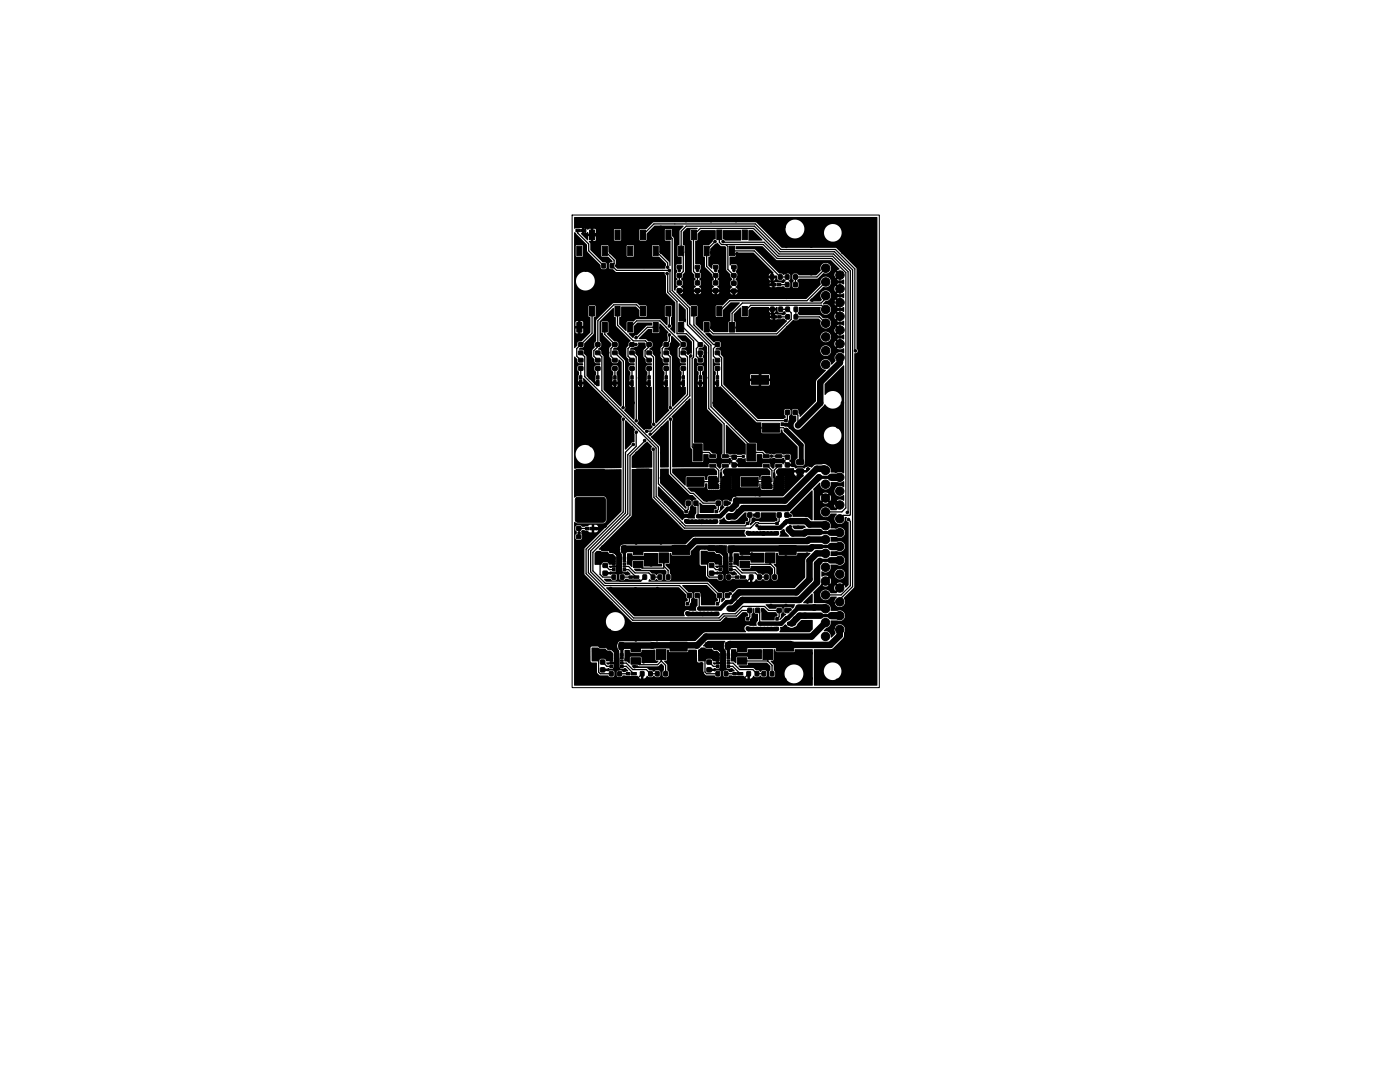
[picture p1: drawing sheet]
<svg xmlns="http://www.w3.org/2000/svg" width="279mm" height="216mm" viewBox="0 0 279 216" stroke-linecap="round" stroke-linejoin="round" font-family="sans-serif">
<g fill="#000" stroke="#000" stroke-width=".2">
<path d="M114.9 45.7h.7v.5h-.7zM115.1 49.1h1v1.9h-1zM115.9 45.7h1v.5h-1zM117.7 45.9h1v1.9h-1zM120.2 49.1h1v1.9h-1zM120.1 52.6h.7v.8h-.7zM121.8 52.6h.7v.8h-.7zM122.7 45.9h1.1v1.9h-1.1zM125.3 49.1h1v1.9h-1zM127.8 45.9h1v1.9h-1zM130.3 49.1h1.1v1.9h-1.1zM132.9 45.9h1v1.9h-1z"/>
<path d="M135.4 49.1h1.1v1.9h-1.1zM135.2 56.1h.8v.7h-.8zM135.2 57.6h.8v.8h-.8zM135.2 53h.8v.6h-.8zM135.2 54.6h.8v.7h-.8zM138 45.9h1v1.9h-1zM138.8 56.1h.8v.7h-.8zM138.8 57.6h.8v.8h-.8zM138.8 53h.8v.6h-.8zM138.8 54.6h.8v.7h-.8zM140.5 49.1h1v1.9h-1zM143 45.9h1.1v1.9h-1.1z"/>
<path d="M142.4 56.1h.8v.7h-.8zM142.4 57.6h.8v.8h-.8zM142.4 53h.8v.6h-.8zM142.4 54.6h.8v.7h-.8zM145.6 49.1h1v1.9h-1zM146.1 56.1h.8v.8h-.8zM146.1 57.7h.8v.8h-.8zM146 53h.9v.6h-.9zM146 54.6h.9v.7h-.9zM148.1 45.9h1.1v1.9h-1.1zM153.7 54.9h.7v.8h-.7zM153.8 56.6h1.1v.4h-1.1z"/>
<path d="M155.1 56.6h.7v.4h-.7zM155.4 54.9h.7v.8h-.7zM156.8 56.4h.6v.8h-.6zM156.8 54.9h.6v.8h-.6zM158.4 56.4h.7v.8h-.7zM158.4 54.9h.7v.8h-.7zM115.1 64.4h1v1.9h-1zM115.6 75.9h.5v1.1h-.5zM115.6 75h.5v.7h-.5zM115.5 71.5h.8v.7h-.8zM115.5 73.2h.8v.7h-.8zM115.5 68.4h.8v.7h-.8z"/>
<path d="M115.5 70.1h.8v.6h-.8zM117.7 61.1h1v2h-1zM119.1 75.9h.5v1.1h-.5zM119.1 75h.5v.7h-.5zM118.9 68.4h.8v.7h-.8zM118.9 70.1h.8v.6h-.8zM118.9 71.5h.8v.7h-.8zM118.9 73.2h.8v.7h-.8zM120.2 64.4h1v1.9h-1zM122.7 61.1h1.1v2h-1.1zM122.5 75.9h.5v1.1h-.5zM122.5 75h.5v.7h-.5z"/>
<path d="M122.3 68.4h.8v.7h-.8zM122.3 70.1h.8v.6h-.8zM122.3 71.5h.8v.7h-.8zM122.3 73.2h.8v.7h-.8zM125.3 64.4h1v1.9h-1zM125.9 75.9h.5v1.1h-.5zM125.9 75h.5v.7h-.5zM125.7 71.5h.8v.7h-.8zM125.7 73.2h.8v.7h-.8zM125.7 68.4h.8v.7h-.8zM125.7 70.1h.8v.6h-.8zM127.8 61.1h1v2h-1z"/>
<path d="M129.3 75.9h.5v1.1h-.5zM129.3 75h.5v.7h-.5zM129.1 71.5h.9v.7h-.9zM129.1 73.2h.9v.7h-.9zM129.1 68.4h.9v.7h-.9zM129.1 70.1h.9v.6h-.9zM130.3 64.4h1.1v1.9h-1.1zM132.9 61.1h1v2h-1zM132.7 75.9h.5v1.1h-.5zM132.7 75h.5v.7h-.5zM132.5 68.4h.9v.7h-.9zM132.5 70.1h.9v.6h-.9z"/>
<path d="M132.5 71.5h.9v.7h-.9zM132.5 73.2h.9v.7h-.9zM135.4 64.4h1.1v1.9h-1.1zM136.1 75.9h.5v1.1h-.5zM136.1 75h.5v.7h-.5zM135.9 68.4h.9v.7h-.9zM135.9 70.1h.9v.6h-.9zM135.9 71.5h.9v.7h-.9zM135.9 73.2h.9v.7h-.9zM138 61.1h1v2h-1zM139.5 75.9h.5v1.1h-.5zM139.5 75h.5v.7h-.5z"/>
<path d="M139.4 71.5h.8v.7h-.8zM139.4 73.2h.8v.7h-.8zM139.4 68.4h.8v.7h-.8zM139.4 70.1h.8v.6h-.8zM140.5 64.4h1v1.9h-1zM143 61.1h1.1v2h-1.1zM142.9 75.9h.5v1.1h-.5zM142.9 75h.5v.7h-.5zM142.8 68.4h.8v.7h-.8zM142.8 70.1h.8v.6h-.8zM142.8 71.5h.8v.7h-.8zM142.8 73.2h.8v.7h-.8z"/>
<path d="M145.6 64.4h1v1.9h-1zM148.1 61.1h1.1v2h-1.1zM149.9 74.9h3.5v1.8h-3.5zM153.8 61.3h.7v.8h-.7zM153.9 63h1.1v.5h-1.1zM155.2 63h.7v.5h-.7zM155.5 61.3h.6v.8h-.6zM156.8 61.3h.7v.8h-.7zM156.8 62.8h.7v.8h-.7zM158.5 61.3h.7v.8h-.7zM158.5 62.8h.7v.8h-.7zM115 99.4l.3-.2h5l.4 .2 .1 .3v4l-.1 .4-.4 .1h-5l-.3-.1-.2-.4v-4z"/>
<path d="M115 93.8l.3-.2h5l.4 .2 .1 .3v4l-.1 .4-.4 .1h-5l-.3-.1-.2-.4v-4zM127 91.6h2.5v1.5h-2.5zM127 93.6h2.5v1.5h-2.5zM137.1 95.3h3.4v1.7h-3.4zM138.4 88.6h1.7v3.4h-1.7zM141.7 90.8l1.1-.1v.6h-1.1zM141.7 91.7h1.1v.5l-1.1 .1zM141.7 92.7l1.1-.1v.6h-1.1zM142.3 95.5l.7-.1 .3 .2v.9l-.2 .3h-.6l-.2-.2zM143.8 94.6h.2v.5h-.2zM143.8 94.9h.2v.4h-.2zM143.8 94.3l.2 .1v.4h-.2z"/>
<path d="M144.1 95.5l.7-.1 .3 .2v.9l-.2 .3h-.6l-.2-.2zM144.2 92.7l1.1-.1v.6h-1.1zM144.2 90.8l1.1-.1v.6h-1.1zM146.1 90.8h.8v.8h-.8zM146.1 92.4h.8v.8h-.8zM147.9 95.3h3.4v1.7h-3.4zM149 88.6h1.8v3.4h-1.8zM152.2 84.5h3.4v1.7h-3.4zM152.3 90.8l1.2-.1v.6h-1.1zM152.3 91.7h1.2v.5l-1.1 .1zM152.3 92.7l1.2-.1v.6h-1.1zM152.9 95.4h.7l.3 .1v1l-.2 .2-.6 .1-.2-.2z"/>
<path d="M154.4 94.6h.2v.5h-.2zM154.4 94.9h.2v.5l-.2-.1zM154.4 94.4h.2v.4h-.2zM154.8 95.4h.7l.2 .1v1l-.1 .2-.7 .1-.2-.2zM154.8 92.7l1.2-.1v.6h-1.1zM154.8 90.8l1.2-.1v.6h-1.1zM156.6 83.7h.5v.5h-.5zM156.6 85.6h.5v.5h-.5zM156.7 90.8h.9v.8h-.9zM156.7 92.4h.9v.8h-.9zM156.7 81.9h.8v.8h-.8zM159 84.6h.5v.5h-.5z"/>
<path d="M158.3 81.9h.8v.8h-.8zM159 91.8l1.2-.1 .2 .3v.6l-.3 .1h-1l-.1-.2zM159 93.6l1.2-.1 .2 .3v.6l-.3 .2-1-.1-.1-.2zM115.1 106.8h.8v.6h-.8zM115.1 105.1h.8v.7h-.8zM116.9 105.2h.7v.5h-.7zM117.8 105.2h1.1v.5h-1.1zM120.1 110.9l1.2-.1 .2 .3-.1 .6-.2 .1h-1l-.2-.2zM120.1 109l1.2-.1 .2 .3-.1 .6-.2 .1h-1l-.2-.2zM120.4 112.4h.8v.8h-.8zM120.4 114h.8v.8h-.8zM122.2 114.7h.6v.9h-.6z"/>
<path d="M122.2 111.1h.6v.6h-.6zM122.2 111.9h.6v.3h-.6zM122.2 112.4h.6v.3h-.6zM122.2 112.9h.6v.3h-.6zM122.2 113.4h.6v.5h-.6zM123.1 111.1h.9v2.9h-.9zM122.2 109l.7-.1 .2 .1v1.1l-.1 .2h-.6l-.3-.1zM123.8 114.7h.7v.9h-.7zM124.3 113.4h.6v.5h-.6zM124.3 112.9h.6v.3h-.6zM124.3 112.4h.6v.3h-.6zM124.3 111.9h.6v.3h-.6z"/>
<path d="M124.3 111.1h.6v.6h-.6zM124.1 109l.7-.1 .2 .1v1.1l-.1 .2h-.6l-.3-.1zM125.5 114.9h.7v.5h-.7zM126.4 109.4h1.9v1.3h-1.9zM126.4 111.9h1.9v1.3h-1.9zM126.5 114.9h1v.5h-1zM128.3 114.7h.7v.9h-.7zM130 114.7h.7v.9h-.7zM131.3 114.7h.7v.9h-.7zM131.5 110.3h1.9v2h-1.9zM133 114.7h.7v.9h-.7zM134.2 108.8h3.4v1.8h-3.4z"/>
<path d="M136.7 101.8h.5v.5h-.5zM136.7 103.7h.5v.5h-.5zM137 100h.7v.8h-.7zM137.2 118.4h.8v.8h-.8zM139.1 102.8h.5v.5h-.5zM138.5 100h.8v.8h-.8zM138.8 118.4h.7v.8h-.7zM141.3 110.9l1.3-.1 .1 .3v.6l-.2 .1h-1.1l-.1-.2zM141.3 109l1.3-.1 .1 .3v.6l-.2 .1h-1.1l-.1-.2zM141.6 112.4h.8v.8h-.8zM141.6 114h.8v.8h-.8zM142.7 101.8h.5v.5h-.5z"/>
<path d="M142.7 103.7h.5v.5h-.5zM143.4 114.7h.7v.9h-.7zM143 100h.7v.8h-.7zM143.5 111.1h.5v.6h-.5zM143.5 111.9h.5v.3h-.5zM143.5 112.4h.5v.3h-.5zM143.5 112.9h.5v.3h-.5zM143.5 113.4h.5v.5h-.5zM143.2 118.4h.8v.8h-.8zM144.3 111.1h1v2.9h-1zM143.4 109l.7-.1 .2 .1 .1 1.1-.2 .2h-.6l-.2-.1zM145.1 114.7h.6v.9h-.6z"/>
<path d="M145.1 102.8h.5v.5h-.5zM144.5 100h.8v.8h-.8zM144.8 118.4h.7v.8h-.7zM145.6 113.4h.5v.5h-.5zM145.6 112.9h.5v.3h-.5zM145.6 112.4h.5v.3h-.5zM145.6 111.9h.5v.3h-.5zM145.6 111.1h.5v.6h-.5zM145.3 109l.7-.1 .2 .1 .1 1.1-.2 .2h-.6l-.2-.1zM146.8 114.9h.7v.5h-.7zM147.7 109.4h1.9v1.3h-1.9zM147.7 111.9h1.9v1.3h-1.9z"/>
<path d="M147.7 114.9h1.1v.5h-1.1zM149 104.2h.5v.5h-.5zM149 106.1h.5v.5h-.5zM149.3 102.4h.7v.8h-.7zM149.6 114.7h.7v.9h-.7zM151.4 105.1h.5v.5h-.5zM150.8 102.4h.8v.8h-.8zM151.2 114.7h.7v.9h-.7zM152.6 114.7h.7v.9h-.7zM152.8 110.3h1.9v2h-1.9zM154.2 114.7h.7v.9h-.7zM154.8 104.2h.5v.5h-.5z"/>
<path d="M154.8 106.1h.5v.5h-.5zM155.5 108.8h3.4v1.8h-3.4zM155.1 102.4h.8v.8h-.8zM157.2 105.1h.5v.5h-.5zM156.7 102.4h.7v.8h-.7zM119.6 130.2l1.2-.1 .2 .2-.1 .6-.2 .2h-1l-.2-.3zM119.6 128.3l1.2-.1 .2 .2-.1 .6-.2 .2h-1l-.2-.3zM119.9 131.7h.8v.8h-.8zM119.9 133.3h.8v.7h-.8zM121.7 134h.6v.9h-.6zM121.7 130.4h.6v.6h-.6zM121.7 131.2h.6v.3h-.6z"/>
<path d="M121.7 131.7h.6v.3h-.6zM121.7 132.2h.6v.3h-.6zM121.7 132.7h.6v.5h-.6zM122.6 130.4h.9v2.8h-.9zM121.7 128.3l.7-.1 .2 .1v1.1l-.2 .2h-.5l-.3-.1zM123.3 134h.7v.9h-.7zM123.8 132.7h.6v.5h-.6zM123.8 132.2h.6v.3h-.6zM123.8 131.7h.6v.3h-.6zM123.8 131.2h.6v.3h-.6zM123.8 130.4h.6v.6h-.6zM123.6 128.3l.7-.1 .2 .1v1.1l-.2 .2h-.5l-.3-.1z"/>
<path d="M125 134.2h.7v.5h-.7zM125.9 128.7h1.9v1.3h-1.9zM125.9 131.2h1.9v1.3h-1.9zM125.9 134.2h1.1v.5h-1.1zM127.8 134h.7v.9h-.7zM129.5 134h.7v.9h-.7zM130.8 134h.7v.9h-.7zM131 129.6h1.9v2h-1.9zM132.5 134h.7v.9h-.7zM133.7 128.1h3.4v1.8h-3.4zM136.9 120.2h.5v.5h-.5zM136.9 122.1h.5v.5h-.5z"/>
<path d="M139.3 121.2h.5v.5h-.5zM140.8 130.2l1.3-.1 .1 .2v.6l-.2 .2h-1.1l-.1-.3zM140.8 128.3l1.3-.1 .1 .2v.6l-.2 .2h-1.1l-.1-.3zM141.1 131.7h.8v.8h-.8zM141.1 133.3h.8v.7h-.8zM142.9 134h.7v.9h-.7zM142.9 120.2h.5v.5h-.5zM142.9 122.1h.5v.5h-.5zM143 130.4h.5v.6h-.5zM143 131.2h.5v.3h-.5zM143 131.7h.5v.3h-.5zM143 132.2h.5v.3h-.5z"/>
<path d="M143 132.7h.5v.5h-.5zM143.8 130.4h1v2.8h-1zM142.9 128.3l.7-.1 .2 .1 .1 1.1-.2 .2h-.6l-.2-.1zM144.6 134h.6v.9h-.6zM145.3 121.2h.5v.5h-.5zM145.1 132.7h.5v.5h-.5zM145.1 132.2h.5v.3h-.5zM145.1 131.7h.5v.3h-.5zM145.1 131.2h.5v.3h-.5zM145.1 130.4h.5v.6h-.5zM144.8 128.3l.7-.1 .2 .1 .1 1.1-.2 .2h-.6l-.2-.1zM146.3 134.2h.7v.5h-.7z"/>
<path d="M147.2 128.7h1.9v1.3h-1.9zM147.2 131.2h1.9v1.3h-1.9zM147.2 134.2h1v.5h-1zM149 123.2h.5v.5h-.5zM149 125.1h.5v.5h-.5zM149.1 134h.7v.9h-.7zM149.3 121.4h.7v.8h-.7zM151.4 124.2h.5v.5h-.5zM150.7 134h.7v.9h-.7zM150.8 121.4h.8v.8h-.8zM152.1 134h.7v.9h-.7zM152.3 129.6h1.9v2h-1.9z"/>
<path d="M153.7 134h.7v.9h-.7zM154.8 123.2h.5v.5h-.5zM154.8 125.1h.5v.5h-.5zM155 128.1h3.4v1.8h-3.4zM155.1 121.4h.8v.8h-.8zM157.2 124.2h.5v.5h-.5zM156.7 121.4h.7v.8h-.7z"/>
<circle cx="116.9" cy="53.9" r=".25"/>
<circle cx="116.9" cy="45.4" r=".25"/>
<circle cx="116.9" cy="50.4" r=".25"/>
<circle cx="118.9" cy="46.8" r=".25"/>
<circle cx="121.9" cy="45.4" r=".25"/>
<circle cx="121.9" cy="50.4" r=".25"/>
<circle cx="121.9" cy="55.4" r=".25"/>
<circle cx="126.9" cy="45.4" r=".25"/>
<circle cx="126.9" cy="50.4" r=".25"/>
<circle cx="126.9" cy="55.4" r=".25"/>
<circle cx="131.8" cy="55.4" r=".25"/>
<circle cx="131.9" cy="45.4" r=".25"/>
<circle cx="131.9" cy="50.3" r=".25"/>
<circle cx="133.1" cy="54.6" r=".25"/>
<circle cx="133.2" cy="53.3" r=".25"/>
<circle cx="133.6" cy="54" r=".25"/>
<circle cx="135.6" cy="54" r=".25"/>
<circle cx="136.9" cy="44" r=".25"/>
<circle cx="136.9" cy="55.4" r=".25"/>
<circle cx="137" cy="50.4" r=".25"/>
<circle cx="139.2" cy="54" r=".25"/>
<circle cx="141.9" cy="44" r=".25"/>
<circle cx="142" cy="55.4" r=".25"/>
<circle cx="142" cy="50.4" r=".25"/>
<circle cx="142.7" cy="48.2" r=".25"/>
<circle cx="142.8" cy="54" r=".25"/>
<circle cx="144.3" cy="48.2" r=".25"/>
<circle cx="146.5" cy="54" r=".25"/>
<circle cx="146.5" cy="47.1" r=".25"/>
<circle cx="146.9" cy="44" r=".25"/>
<circle cx="146.9" cy="59.3" r=".25"/>
<circle cx="147.1" cy="50.6" r=".25"/>
<circle cx="147.3" cy="55.4" r=".25"/>
<circle cx="150.9" cy="47.4" r=".25"/>
<circle cx="151.9" cy="59.3" r=".25"/>
<circle cx="151.9" cy="44.7" r=".25"/>
<circle cx="151.9" cy="55.4" r=".25"/>
<circle cx="151.9" cy="50.4" r=".25"/>
<circle cx="154.1" cy="56.2" r=".25"/>
<circle cx="156.5" cy="45.3" r=".25"/>
<circle cx="156.8" cy="54.3" r=".25"/>
<circle cx="156.9" cy="49.1" r=".25"/>
<circle cx="157" cy="59.3" r=".25"/>
<circle cx="161.9" cy="45.4" r=".25"/>
<circle cx="161.9" cy="49.1" r=".25"/>
<circle cx="161.9" cy="54.6" r=".25"/>
<circle cx="162.1" cy="59.9" r=".25"/>
<circle cx="164.8" cy="59" r=".85"/>
<circle cx="164.8" cy="53.5" r=".85"/>
<circle cx="164.8" cy="56.3" r=".85"/>
<circle cx="166.3" cy="55.4" r=".25"/>
<circle cx="167.6" cy="57.6" r=".85"/>
<circle cx="167.6" cy="54.9" r=".85"/>
<circle cx="168.1" cy="45.4" r=".25"/>
<circle cx="168.2" cy="50.4" r=".25"/>
<circle cx="171.9" cy="45.4" r=".25"/>
<circle cx="171.9" cy="50.4" r=".25"/>
<circle cx="171.9" cy="55.4" r=".25"/>
<circle cx="115.5" cy="76.5" r=".25"/>
<circle cx="116.7" cy="65.2" r=".25"/>
<circle cx="116.9" cy="60.4" r=".25"/>
<circle cx="116.9" cy="70.4" r=".25"/>
<circle cx="117.8" cy="75.4" r=".25"/>
<circle cx="118.9" cy="76.5" r=".25"/>
<circle cx="121.3" cy="70.4" r=".25"/>
<circle cx="121.9" cy="75.4" r=".25"/>
<circle cx="121.9" cy="65.4" r=".25"/>
<circle cx="121.9" cy="60.4" r=".25"/>
<circle cx="122.3" cy="76.5" r=".25"/>
<circle cx="125.7" cy="76.5" r=".25"/>
<circle cx="126.9" cy="65.4" r=".25"/>
<circle cx="126.9" cy="67.4" r=".25"/>
<circle cx="126.9" cy="68.7" r=".25"/>
<circle cx="126.9" cy="60.1" r=".25"/>
<circle cx="127.1" cy="70.4" r=".25"/>
<circle cx="127.6" cy="75.4" r=".25"/>
<circle cx="129.1" cy="76.5" r=".25"/>
<circle cx="131.5" cy="70.4" r=".25"/>
<circle cx="131.9" cy="75.4" r=".25"/>
<circle cx="131.9" cy="60.4" r=".25"/>
<circle cx="131.9" cy="65.4" r=".25"/>
<circle cx="132.5" cy="76.5" r=".25"/>
<circle cx="133.6" cy="66.8" r=".25"/>
<circle cx="133.6" cy="65.1" r=".25"/>
<circle cx="135.7" cy="75.3" r=".25"/>
<circle cx="135.9" cy="76.5" r=".25"/>
<circle cx="136.6" cy="63.9" r=".25"/>
<circle cx="137.3" cy="70.4" r=".25"/>
<circle cx="137.4" cy="60.3" r=".25"/>
<circle cx="137.8" cy="71" r=".25"/>
<circle cx="139.6" cy="76.5" r=".25"/>
<circle cx="139.8" cy="71" r=".25"/>
<circle cx="140.8" cy="70.4" r=".25"/>
<circle cx="140.8" cy="75.4" r=".25"/>
<circle cx="141.9" cy="60.4" r=".25"/>
<circle cx="142" cy="65.4" r=".25"/>
<circle cx="142.8" cy="76.5" r=".25"/>
<circle cx="146.9" cy="70.4" r=".25"/>
<circle cx="146.9" cy="75.4" r=".25"/>
<circle cx="147.1" cy="65.4" r=".25"/>
<circle cx="149.4" cy="78.2" r=".25"/>
<circle cx="151.9" cy="74.4" r=".25"/>
<circle cx="151.9" cy="70.4" r=".25"/>
<circle cx="151.9" cy="65.4" r=".25"/>
<circle cx="154.1" cy="62.6" r=".25"/>
<circle cx="156.9" cy="75.4" r=".25"/>
<circle cx="156.9" cy="70.4" r=".25"/>
<circle cx="157.2" cy="65.3" r=".25"/>
<circle cx="161.5" cy="75.4" r=".25"/>
<circle cx="161.9" cy="65.4" r=".25"/>
<circle cx="161.9" cy="70.4" r=".25"/>
<circle cx="164.8" cy="72.7" r=".85"/>
<circle cx="164.8" cy="70" r=".85"/>
<circle cx="164.8" cy="61.7" r=".85"/>
<circle cx="164.8" cy="64.5" r=".85"/>
<circle cx="164.8" cy="67.2" r=".85"/>
<circle cx="166.3" cy="60.3" r=".25"/>
<circle cx="166.4" cy="65.3" r=".25"/>
<circle cx="166.5" cy="70.6" r=".25"/>
<circle cx="166.9" cy="75.4" r=".25"/>
<circle cx="167.6" cy="68.6" r=".85"/>
<circle cx="167.6" cy="71.3" r=".85"/>
<circle cx="167.6" cy="63.1" r=".85"/>
<circle cx="167.6" cy="65.9" r=".85"/>
<circle cx="167.6" cy="60.4" r=".85"/>
<circle cx="170.7" cy="70" r=".25"/>
<circle cx="171.9" cy="65.4" r=".25"/>
<circle cx="171.9" cy="75.4" r=".25"/>
<circle cx="171.9" cy="60.4" r=".25"/>
<circle cx="171.9" cy="70.4" r=".25"/>
<circle cx="115.4" cy="94.5" r=".25"/>
<circle cx="115.4" cy="95.5" r=".25"/>
<circle cx="115.4" cy="97.5" r=".25"/>
<circle cx="115.4" cy="96.5" r=".25"/>
<circle cx="116.4" cy="94.5" r=".25"/>
<circle cx="116.4" cy="97.5" r=".25"/>
<circle cx="116.4" cy="95.5" r=".25"/>
<circle cx="116.4" cy="96.5" r=".25"/>
<circle cx="116.9" cy="85.4" r=".25"/>
<circle cx="116.9" cy="80.4" r=".25"/>
<circle cx="117.4" cy="95.5" r=".25"/>
<circle cx="117.4" cy="94.5" r=".25"/>
<circle cx="117.4" cy="97.5" r=".25"/>
<circle cx="117.4" cy="96.5" r=".25"/>
<circle cx="118" cy="88.9" r=".25"/>
<circle cx="118.4" cy="94.5" r=".25"/>
<circle cx="118.4" cy="95.5" r=".25"/>
<circle cx="118.4" cy="97.5" r=".25"/>
<circle cx="118.4" cy="96.5" r=".25"/>
<circle cx="119.4" cy="95.5" r=".25"/>
<circle cx="119.4" cy="94.5" r=".25"/>
<circle cx="119.4" cy="97.5" r=".25"/>
<circle cx="119.4" cy="96.5" r=".25"/>
<circle cx="120.4" cy="97.5" r=".25"/>
<circle cx="120.4" cy="94.5" r=".25"/>
<circle cx="120.4" cy="95.5" r=".25"/>
<circle cx="120.4" cy="96.5" r=".25"/>
<circle cx="121.1" cy="80.4" r=".25"/>
<circle cx="121.9" cy="90.4" r=".25"/>
<circle cx="121.9" cy="85.4" r=".25"/>
<circle cx="122.3" cy="95.5" r=".25"/>
<circle cx="124.3" cy="81.3" r=".25"/>
<circle cx="124.4" cy="83.6" r=".25"/>
<circle cx="126.1" cy="85.4" r=".25"/>
<circle cx="126.4" cy="80.4" r=".25"/>
<circle cx="126.4" cy="88.7" r=".25"/>
<circle cx="126.9" cy="95.4" r=".25"/>
<circle cx="127" cy="86.3" r=".25"/>
<circle cx="127" cy="84" r=".25"/>
<circle cx="127.1" cy="90.4" r=".25"/>
<circle cx="128.2" cy="95.3" r=".25"/>
<circle cx="128.6" cy="87.9" r=".25"/>
<circle cx="129.1" cy="86.1" r=".25"/>
<circle cx="129.8" cy="86.6" r=".25"/>
<circle cx="130.3" cy="89.6" r=".25"/>
<circle cx="130.5" cy="84.7" r=".25"/>
<circle cx="131.9" cy="80.4" r=".25"/>
<circle cx="132" cy="95.4" r=".25"/>
<circle cx="132.1" cy="90.4" r=".25"/>
<circle cx="132.1" cy="85.4" r=".25"/>
<circle cx="133.8" cy="81.4" r=".25"/>
<circle cx="133.8" cy="83.6" r=".25"/>
<circle cx="136.5" cy="99.9" r=".25"/>
<circle cx="136.6" cy="94.7" r=".25"/>
<circle cx="136.9" cy="90.4" r=".25"/>
<circle cx="136.9" cy="85.4" r=".25"/>
<circle cx="137.1" cy="80.4" r=".25"/>
<circle cx="141" cy="99.8" r=".25"/>
<circle cx="141.3" cy="94.2" r=".25"/>
<circle cx="141.6" cy="96.5" r=".25"/>
<circle cx="141.6" cy="97.3" r=".25"/>
<circle cx="141.6" cy="96.1" r=".25"/>
<circle cx="141.6" cy="96.9" r=".25"/>
<circle cx="141.6" cy="95.3" r=".25"/>
<circle cx="141.6" cy="95.7" r=".25"/>
<circle cx="141.9" cy="85.4" r=".25"/>
<circle cx="142" cy="96.5" r=".25"/>
<circle cx="142" cy="96.1" r=".25"/>
<circle cx="142" cy="97.3" r=".25"/>
<circle cx="142" cy="95.3" r=".25"/>
<circle cx="142" cy="96.9" r=".25"/>
<circle cx="142" cy="95.7" r=".25"/>
<circle cx="142.5" cy="96.9" r=".25"/>
<circle cx="142.5" cy="95.3" r=".25"/>
<circle cx="142.5" cy="97.3" r=".25"/>
<circle cx="142.5" cy="80.4" r=".25"/>
<circle cx="142.9" cy="97.3" r=".25"/>
<circle cx="142.9" cy="96.9" r=".25"/>
<circle cx="142.9" cy="95.3" r=".25"/>
<circle cx="143.2" cy="96.9" r=".25"/>
<circle cx="143.2" cy="97.3" r=".25"/>
<circle cx="143.5" cy="92" r=".25"/>
<circle cx="143.7" cy="90.5" r=".25"/>
<circle cx="144" cy="96.9" r=".25"/>
<circle cx="144" cy="97.3" r=".25"/>
<circle cx="144.5" cy="97.3" r=".25"/>
<circle cx="144.5" cy="95.3" r=".25"/>
<circle cx="144.5" cy="96.9" r=".25"/>
<circle cx="144.9" cy="97.3" r=".25"/>
<circle cx="144.9" cy="95.3" r=".25"/>
<circle cx="144.9" cy="96.9" r=".25"/>
<circle cx="145.2" cy="95.7" r=".25"/>
<circle cx="145.2" cy="96.1" r=".25"/>
<circle cx="145.2" cy="97.3" r=".25"/>
<circle cx="145.2" cy="96.9" r=".25"/>
<circle cx="145.2" cy="95.3" r=".25"/>
<circle cx="145.2" cy="96.5" r=".25"/>
<circle cx="145.6" cy="95.7" r=".25"/>
<circle cx="145.6" cy="96.9" r=".25"/>
<circle cx="145.6" cy="96.5" r=".25"/>
<circle cx="145.6" cy="95.3" r=".25"/>
<circle cx="145.6" cy="97.3" r=".25"/>
<circle cx="145.6" cy="96.1" r=".25"/>
<circle cx="146.6" cy="90.3" r=".25"/>
<circle cx="146.6" cy="80.3" r=".25"/>
<circle cx="146.7" cy="98.8" r=".25"/>
<circle cx="146.9" cy="95.4" r=".25"/>
<circle cx="147" cy="85.4" r=".25"/>
<circle cx="148.4" cy="91.1" r=".25"/>
<circle cx="150.7" cy="98.7" r=".25"/>
<circle cx="151.5" cy="94.2" r=".25"/>
<circle cx="151.6" cy="98.8" r=".25"/>
<circle cx="151.7" cy="85.4" r=".25"/>
<circle cx="151.8" cy="89.6" r=".25"/>
<circle cx="151.9" cy="80.4" r=".25"/>
<circle cx="152.3" cy="95.7" r=".25"/>
<circle cx="152.3" cy="97.3" r=".25"/>
<circle cx="152.3" cy="96.9" r=".25"/>
<circle cx="152.3" cy="96.5" r=".25"/>
<circle cx="152.3" cy="96.1" r=".25"/>
<circle cx="152.3" cy="95.3" r=".25"/>
<circle cx="152.7" cy="95.7" r=".25"/>
<circle cx="152.7" cy="97.3" r=".25"/>
<circle cx="152.7" cy="96.5" r=".25"/>
<circle cx="152.7" cy="96.9" r=".25"/>
<circle cx="152.7" cy="96.1" r=".25"/>
<circle cx="152.7" cy="95.3" r=".25"/>
<circle cx="153.1" cy="96.9" r=".25"/>
<circle cx="153.1" cy="97.3" r=".25"/>
<circle cx="153.1" cy="95.3" r=".25"/>
<circle cx="153.5" cy="96.9" r=".25"/>
<circle cx="153.5" cy="97.3" r=".25"/>
<circle cx="153.5" cy="95.3" r=".25"/>
<circle cx="153.9" cy="97.3" r=".25"/>
<circle cx="153.9" cy="96.9" r=".25"/>
<circle cx="154" cy="91" r=".25"/>
<circle cx="154.3" cy="92" r=".25"/>
<circle cx="154.7" cy="96.9" r=".25"/>
<circle cx="154.7" cy="97.3" r=".25"/>
<circle cx="155.1" cy="96.9" r=".25"/>
<circle cx="155.1" cy="97.3" r=".25"/>
<circle cx="155.1" cy="95.3" r=".25"/>
<circle cx="155.5" cy="96.9" r=".25"/>
<circle cx="155.5" cy="97.3" r=".25"/>
<circle cx="155.5" cy="95.3" r=".25"/>
<circle cx="155.9" cy="96.9" r=".25"/>
<circle cx="155.9" cy="97.3" r=".25"/>
<circle cx="155.9" cy="96.5" r=".25"/>
<circle cx="155.9" cy="95.3" r=".25"/>
<circle cx="155.9" cy="95.7" r=".25"/>
<circle cx="155.9" cy="96.1" r=".25"/>
<circle cx="156.3" cy="96.9" r=".25"/>
<circle cx="156.3" cy="97.3" r=".25"/>
<circle cx="156.3" cy="96.5" r=".25"/>
<circle cx="156.3" cy="95.7" r=".25"/>
<circle cx="156.3" cy="95.3" r=".25"/>
<circle cx="156.3" cy="96.1" r=".25"/>
<circle cx="156.9" cy="80.4" r=".25"/>
<circle cx="157.2" cy="95" r=".25"/>
<circle cx="157.2" cy="90.1" r=".25"/>
<circle cx="157.7" cy="85.3" r=".25"/>
<circle cx="159.3" cy="94.9" r=".25"/>
<circle cx="159.7" cy="94.9" r=".25"/>
<circle cx="160.1" cy="94.9" r=".25"/>
<circle cx="161.3" cy="93.6" r=".25"/>
<circle cx="161.5" cy="80.3" r=".25"/>
<circle cx="161.5" cy="90.4" r=".25"/>
<circle cx="161.5" cy="85.4" r=".25"/>
<circle cx="164.7" cy="96.6" r=".84"/>
<circle cx="164.7" cy="99.4" r=".84"/>
<circle cx="164.7" cy="93.9" r=".84"/>
<circle cx="166.8" cy="94" r=".25"/>
<circle cx="166.9" cy="90.4" r=".25"/>
<circle cx="167.2" cy="85.2" r=".25"/>
<circle cx="167.6" cy="95.2" r=".84"/>
<circle cx="167.6" cy="98" r=".84"/>
<circle cx="168.1" cy="80.4" r=".25"/>
<circle cx="171.9" cy="90.4" r=".25"/>
<circle cx="171.9" cy="95.4" r=".25"/>
<circle cx="171.9" cy="80.4" r=".25"/>
<circle cx="171.9" cy="85.4" r=".25"/>
<circle cx="115.3" cy="103.1" r=".25"/>
<circle cx="115.3" cy="101.1" r=".25"/>
<circle cx="115.3" cy="102.1" r=".25"/>
<circle cx="115.3" cy="100.1" r=".25"/>
<circle cx="115.6" cy="106.3" r=".25"/>
<circle cx="116.3" cy="103.1" r=".25"/>
<circle cx="116.3" cy="102.1" r=".25"/>
<circle cx="116.3" cy="101.1" r=".25"/>
<circle cx="116.3" cy="100.1" r=".25"/>
<circle cx="117" cy="106.2" r=".25"/>
<circle cx="117.2" cy="116.7" r=".25"/>
<circle cx="117.3" cy="100.1" r=".25"/>
<circle cx="117.3" cy="103.1" r=".25"/>
<circle cx="117.3" cy="102.1" r=".25"/>
<circle cx="117.3" cy="101.1" r=".25"/>
<circle cx="117.5" cy="107" r=".25"/>
<circle cx="118.3" cy="101.1" r=".25"/>
<circle cx="118.3" cy="103.1" r=".25"/>
<circle cx="118.3" cy="100.1" r=".25"/>
<circle cx="118.3" cy="102.1" r=".25"/>
<circle cx="119.1" cy="105.5" r=".25"/>
<circle cx="119.3" cy="102.1" r=".25"/>
<circle cx="119.3" cy="101.1" r=".25"/>
<circle cx="119.3" cy="100.1" r=".25"/>
<circle cx="119.3" cy="103.1" r=".25"/>
<circle cx="119.8" cy="111.7" r=".25"/>
<circle cx="119.8" cy="111.3" r=".25"/>
<circle cx="119.8" cy="110.9" r=".25"/>
<circle cx="120.3" cy="102.1" r=".25"/>
<circle cx="120.3" cy="101.1" r=".25"/>
<circle cx="120.3" cy="100.1" r=".25"/>
<circle cx="120.3" cy="103.1" r=".25"/>
<circle cx="120.8" cy="105" r=".25"/>
<circle cx="121.7" cy="111.5" r=".25"/>
<circle cx="121.7" cy="111.8" r=".25"/>
<circle cx="121.7" cy="111.1" r=".25"/>
<circle cx="121.9" cy="117.4" r=".25"/>
<circle cx="121.9" cy="109.7" r=".25"/>
<circle cx="121.9" cy="109.3" r=".25"/>
<circle cx="121.9" cy="110" r=".25"/>
<circle cx="121.9" cy="100.4" r=".25"/>
<circle cx="121.9" cy="108.4" r=".25"/>
<circle cx="123.2" cy="114.2" r=".25"/>
<circle cx="123.3" cy="109.6" r=".25"/>
<circle cx="123.3" cy="110" r=".25"/>
<circle cx="123.3" cy="109.3" r=".25"/>
<circle cx="123.6" cy="114.2" r=".25"/>
<circle cx="123.9" cy="114.2" r=".25"/>
<circle cx="126.8" cy="117.5" r=".25"/>
<circle cx="126.9" cy="105.4" r=".25"/>
<circle cx="126.9" cy="108.4" r=".25"/>
<circle cx="127.2" cy="100.3" r=".25"/>
<circle cx="129.9" cy="112.7" r=".25"/>
<circle cx="131.2" cy="117.5" r=".25"/>
<circle cx="131.9" cy="108.3" r=".25"/>
<circle cx="132.1" cy="105.3" r=".25"/>
<circle cx="132.8" cy="100" r=".25"/>
<circle cx="136.9" cy="115.4" r=".25"/>
<circle cx="136.9" cy="106.7" r=".25"/>
<circle cx="137.4" cy="104" r=".25"/>
<circle cx="138.1" cy="104" r=".25"/>
<circle cx="138.3" cy="110.1" r=".25"/>
<circle cx="138.8" cy="104" r=".25"/>
<circle cx="139.6" cy="104" r=".25"/>
<circle cx="140.3" cy="104" r=".25"/>
<circle cx="140.5" cy="101.7" r=".25"/>
<circle cx="140.7" cy="109.3" r=".25"/>
<circle cx="140.7" cy="119.3" r=".25"/>
<circle cx="140.9" cy="115.4" r=".25"/>
<circle cx="141" cy="104" r=".25"/>
<circle cx="141.1" cy="110.9" r=".25"/>
<circle cx="141.1" cy="111.3" r=".25"/>
<circle cx="141.1" cy="111.7" r=".25"/>
<circle cx="141.8" cy="104" r=".25"/>
<circle cx="141.8" cy="106.5" r=".25"/>
<circle cx="142.5" cy="104" r=".25"/>
<circle cx="142.9" cy="111.1" r=".25"/>
<circle cx="142.9" cy="111.5" r=".25"/>
<circle cx="142.9" cy="111.8" r=".25"/>
<circle cx="143.2" cy="109.2" r=".25"/>
<circle cx="143.2" cy="109.6" r=".25"/>
<circle cx="143.2" cy="110" r=".25"/>
<circle cx="144.3" cy="103.9" r=".25"/>
<circle cx="144.4" cy="114.2" r=".25"/>
<circle cx="144.6" cy="109.6" r=".25"/>
<circle cx="144.6" cy="110" r=".25"/>
<circle cx="144.6" cy="109.2" r=".25"/>
<circle cx="144.8" cy="114.2" r=".25"/>
<circle cx="145.2" cy="114.2" r=".25"/>
<circle cx="145.5" cy="100.4" r=".25"/>
<circle cx="145.7" cy="118.4" r=".25"/>
<circle cx="146.2" cy="106.5" r=".25"/>
<circle cx="147.1" cy="102" r=".25"/>
<circle cx="148.1" cy="116.5" r=".25"/>
<circle cx="148.1" cy="111.2" r=".25"/>
<circle cx="149.7" cy="106.3" r=".25"/>
<circle cx="150" cy="110.6" r=".25"/>
<circle cx="150.4" cy="106.3" r=".25"/>
<circle cx="150.4" cy="103.9" r=".25"/>
<circle cx="150.5" cy="102.8" r=".25"/>
<circle cx="151.1" cy="104.9" r=".25"/>
<circle cx="151.1" cy="106.3" r=".25"/>
<circle cx="151.8" cy="106.3" r=".25"/>
<circle cx="152.5" cy="106.3" r=".25"/>
<circle cx="153.2" cy="106.3" r=".25"/>
<circle cx="153.8" cy="115.9" r=".25"/>
<circle cx="153.9" cy="106.3" r=".25"/>
<circle cx="154.6" cy="106.3" r=".25"/>
<circle cx="156.3" cy="106" r=".25"/>
<circle cx="156.8" cy="111.1" r=".25"/>
<circle cx="156.9" cy="115.4" r=".25"/>
<circle cx="157.7" cy="105.1" r=".25"/>
<circle cx="157.7" cy="102.9" r=".25"/>
<circle cx="159.3" cy="105.2" r=".25"/>
<circle cx="159.7" cy="115.5" r=".25"/>
<circle cx="160.9" cy="102.9" r=".25"/>
<circle cx="161.1" cy="110.6" r=".25"/>
<circle cx="161.2" cy="100.3" r=".25"/>
<circle cx="164.7" cy="104.9" r=".84"/>
<circle cx="164.7" cy="107.7" r=".84"/>
<circle cx="164.7" cy="113.2" r=".84"/>
<circle cx="164.7" cy="102.1" r=".84"/>
<circle cx="164.7" cy="110.4" r=".84"/>
<circle cx="164.7" cy="115.9" r=".84"/>
<circle cx="164.7" cy="118.7" r=".84"/>
<circle cx="166.6" cy="100.4" r=".25"/>
<circle cx="166.8" cy="105.1" r=".25"/>
<circle cx="166.9" cy="110.4" r=".25"/>
<circle cx="166.9" cy="115.8" r=".25"/>
<circle cx="167.6" cy="111.8" r=".84"/>
<circle cx="167.6" cy="106.3" r=".84"/>
<circle cx="167.6" cy="109" r=".84"/>
<circle cx="167.6" cy="100.8" r=".84"/>
<circle cx="167.6" cy="114.6" r=".84"/>
<circle cx="167.6" cy="117.3" r=".84"/>
<circle cx="167.6" cy="103.5" r=".84"/>
<circle cx="169.1" cy="102.3" r=".25"/>
<circle cx="169.3" cy="103.7" r=".25"/>
<circle cx="171.9" cy="105.4" r=".25"/>
<circle cx="171.9" cy="115.4" r=".25"/>
<circle cx="171.9" cy="110.4" r=".25"/>
<circle cx="171.9" cy="100.4" r=".25"/>
<circle cx="117" cy="130.5" r=".25"/>
<circle cx="117" cy="120.4" r=".25"/>
<circle cx="117.2" cy="134.2" r=".25"/>
<circle cx="117.2" cy="125.4" r=".25"/>
<circle cx="119.3" cy="130.2" r=".25"/>
<circle cx="119.3" cy="130.6" r=".25"/>
<circle cx="119.3" cy="131" r=".25"/>
<circle cx="121.2" cy="131.1" r=".25"/>
<circle cx="121.2" cy="130.4" r=".25"/>
<circle cx="121.2" cy="130.7" r=".25"/>
<circle cx="121.4" cy="129.3" r=".25"/>
<circle cx="121.4" cy="128.9" r=".25"/>
<circle cx="121.4" cy="128.5" r=".25"/>
<circle cx="121.6" cy="125.8" r=".25"/>
<circle cx="121.8" cy="127.9" r=".25"/>
<circle cx="121.9" cy="120.4" r=".25"/>
<circle cx="122.7" cy="133.5" r=".25"/>
<circle cx="122.8" cy="129.3" r=".25"/>
<circle cx="122.8" cy="128.9" r=".25"/>
<circle cx="122.8" cy="128.5" r=".25"/>
<circle cx="123.1" cy="133.5" r=".25"/>
<circle cx="123.4" cy="133.5" r=".25"/>
<circle cx="126.6" cy="133" r=".25"/>
<circle cx="126.9" cy="120.4" r=".25"/>
<circle cx="126.9" cy="125.4" r=".25"/>
<circle cx="126.9" cy="127.7" r=".25"/>
<circle cx="128.5" cy="132.1" r=".25"/>
<circle cx="131.1" cy="127.6" r=".25"/>
<circle cx="131.2" cy="120.4" r=".25"/>
<circle cx="131.2" cy="125.3" r=".25"/>
<circle cx="134.2" cy="134.3" r=".25"/>
<circle cx="136" cy="120.3" r=".25"/>
<circle cx="136.8" cy="134.2" r=".25"/>
<circle cx="136.8" cy="125.5" r=".25"/>
<circle cx="136.9" cy="131.7" r=".25"/>
<circle cx="137.6" cy="122.4" r=".25"/>
<circle cx="138.3" cy="122.4" r=".25"/>
<circle cx="139" cy="122.4" r=".25"/>
<circle cx="139.8" cy="122.4" r=".25"/>
<circle cx="140" cy="132.5" r=".25"/>
<circle cx="140.1" cy="134.2" r=".25"/>
<circle cx="140.5" cy="122.4" r=".25"/>
<circle cx="140.5" cy="130.2" r=".25"/>
<circle cx="140.5" cy="131" r=".25"/>
<circle cx="140.5" cy="130.6" r=".25"/>
<circle cx="141.2" cy="122.4" r=".25"/>
<circle cx="141.9" cy="125.5" r=".25"/>
<circle cx="142" cy="122.4" r=".25"/>
<circle cx="142.4" cy="130.7" r=".25"/>
<circle cx="142.4" cy="130.4" r=".25"/>
<circle cx="142.4" cy="131.1" r=".25"/>
<circle cx="142.7" cy="129.4" r=".25"/>
<circle cx="142.7" cy="129" r=".25"/>
<circle cx="142.7" cy="128.6" r=".25"/>
<circle cx="142.7" cy="122.4" r=".25"/>
<circle cx="143.9" cy="133.5" r=".25"/>
<circle cx="144.1" cy="128.5" r=".25"/>
<circle cx="144.1" cy="128.9" r=".25"/>
<circle cx="144.1" cy="129.3" r=".25"/>
<circle cx="144.3" cy="133.5" r=".25"/>
<circle cx="144.7" cy="133.5" r=".25"/>
<circle cx="144.9" cy="123.5" r=".25"/>
<circle cx="146.9" cy="130.4" r=".25"/>
<circle cx="147.2" cy="125.5" r=".25"/>
<circle cx="147.3" cy="120" r=".25"/>
<circle cx="149.6" cy="125.4" r=".25"/>
<circle cx="150.4" cy="125.4" r=".25"/>
<circle cx="151" cy="133.2" r=".25"/>
<circle cx="151.1" cy="125.4" r=".25"/>
<circle cx="151.6" cy="130" r=".25"/>
<circle cx="151.8" cy="125.4" r=".25"/>
<circle cx="152.5" cy="125.4" r=".25"/>
<circle cx="153.1" cy="136.2" r=".25"/>
<circle cx="153.2" cy="125.4" r=".25"/>
<circle cx="153.8" cy="120.8" r=".25"/>
<circle cx="153.8" cy="123" r=".25"/>
<circle cx="153.9" cy="125.4" r=".25"/>
<circle cx="154.6" cy="125.4" r=".25"/>
<circle cx="154.8" cy="130.3" r=".25"/>
<circle cx="156.6" cy="135.6" r=".25"/>
<circle cx="156.7" cy="125" r=".25"/>
<circle cx="156.9" cy="120.8" r=".25"/>
<circle cx="157.7" cy="121.6" r=".25"/>
<circle cx="158.6" cy="123.3" r=".25"/>
<circle cx="160.5" cy="124.6" r=".25"/>
<circle cx="161.2" cy="120.1" r=".25"/>
<circle cx="161.9" cy="135.4" r=".25"/>
<circle cx="161.9" cy="130.4" r=".25"/>
<circle cx="164.7" cy="121.5" r=".84"/>
<circle cx="164.7" cy="124.2" r=".84"/>
<circle cx="164.7" cy="127" r=".84"/>
<circle cx="166.3" cy="125.3" r=".25"/>
<circle cx="166.3" cy="120.4" r=".25"/>
<circle cx="166.9" cy="130.4" r=".25"/>
<circle cx="167.1" cy="135.7" r=".25"/>
<circle cx="167.6" cy="120.1" r=".84"/>
<circle cx="167.6" cy="125.6" r=".84"/>
<circle cx="167.6" cy="122.8" r=".84"/>
<circle cx="171.9" cy="125.4" r=".25"/>
<circle cx="171.9" cy="120.4" r=".25"/>
<circle cx="171.9" cy="135.4" r=".25"/>
<circle cx="171.9" cy="130.4" r=".25"/>
</g>
<g fill="none" stroke="#000" stroke-width=".25">
<path d="M115.3 46v.5l2.2 2.2v1.3l3 3M116.4 46l.9 .9h1.5M118.9 46.8l-.1 .1M120.7 50.1l1.9 1.8v.7l-.5 .4 .9 1h10.6l.1 .1v4l3.5 3.5v3.2l4.2 4.3v12.4l3.1 3.1v6.2l.3 .2h1.5l.2 .2M128.3 46.9l2.2-2.2h20.2l5.1 5.1h10.9l3.9 3.9v16.2l.1 .1M130.9 50.1l2.3 2.4v.8M133.1 54.6l.1 .1v3.6l1.9 1.9v6.4h1.9l1.4 1.4v3.3l-.3 .2v17.7l1.1 1.1M133.4 46.9l.8 .7v10.4l3.4 3.5v3.1l4.3 4.3v12.3l8 8v1.1h2.3l.7 .7M135.6 53.3v.7M135.6 56.4v-1.4l.8-.8v-3.7l-.5-.4v-4l1-1h13.7l5.1 5.1h10.8l3.7 3.6v63.3l-2.6 2.5v.5M135.6 58h10.9M138.4 46.9v7.3l.8 .8v1.4"/>
<path d="M138.5 46.9l-.2 .1M138.5 47.3h.1M138.8 46.5l1-.9h10.6l5.1 5.1h10.9l3.3 3.3v48.7l-.1 .1h-1.3l-.7 .7M139.2 56.4h.1M139.2 53.3v.7M139.2 55.6v.1M142.7 48.2l-1.7 1.7v3.2l1.8 1.9v1.4M142.8 56.4h.1M142.8 53.3v.7M142.8 55.6h.1M143.6 46.9v1.4l.4 .5h8.3l2.8 2.8h10.9l2.8 2.8v47l-.8 .7h-3.3M144.3 48.2l.1 .1h8.1l2.8 2.8h10.9l3.1 3.1v47.9l-.2 .2"/>
<path d="M144.9 48.8l.4 .4v4.6l1.2 1.2v1.4M146.1 50.1h4.4l5.2 5.2h1.4M146.5 53.3v.7M146.5 53.2l-.1 .2M154.1 55.3v1.2l.3 .3v-.3l-.3-.3M155.5 56.8h1.6M164.8 53.5l-1.8 1.8h-4.3v1.5M164.8 56.3l-3.7 3.7h-15.4l-2.1 2.1M164.8 59v.6l-.9 .9h-15.7l-2.1 2v2.8M167.6 54.9v13.7M115.9 70.4l.8 .8v3.9l12.9 13M115.9 73.5v1.8"/>
<path d="M116.7 65.2l-1.1 .1v.4l-.2 .1M118.2 62.1v4.4l-3.1 3v1.6l.8 .8M119.3 73.5v1.8M119.3 70.4l.8 .8v6.7l10 10M120.7 65.3v1.4l2 2-.8 .8v1.6l.8 .8M122.7 70.4l1.7 1.7-.1 9.2M122.7 73.5v1.8M123.2 62.1v2.8l3.2 3.1h2.4l.7 .7v.5l-.8 .8v1.1l.8 .8M125.8 65.3l1.3-1.3h4.6l4.7 4.7-.8 .8v1.6l.8 .8M126.1 70.4l.9 .9v12.6M126.1 73.5v1.8M126.9 68.7h-.8l-.8 .8v1.6l.8 .8"/>
<path d="M128.3 62.1l-1.3-1.3h-4.5l-3.2 3.2v5.2l-.8 .8v1.1l.8 .8M129.5 73.5v1.8M129.5 70.4l.9 .9 .1 13.4M130.9 65.3h-1.7l-2.1 2.1h-.2M132.9 73.5v1.8M132.9 70.4l.8 .8v10.1M133.4 62.1l.2 .2v2.8M133.6 66.8v1.3l-1.5 1.4v1.6l.8 .8M135.9 76.5h.7M135.9 65.3h.4l3.5 3.4-.8 .8v1.6l.8 .8M136.4 70.4l.8 .8v7.5l-7.3 7.3-.8 .1M136.4 73.5v1.8"/>
<path d="M137.8 71l-.1 .2v7.8l-7.7 7.6h-.2M138.5 62.1v2.7l3.9 3.9h.8l-.8 .8v1.6l.8 .8M139.8 71h.1M139.8 70.4v.6M139.8 73.5v1.8M143.2 70.4v.2l.8 .8v5.5l7.1 7h5.8l.2-.2v-1.4M143.2 73.5v1.8M154.1 61.7v1.2l.3 .3M155.5 63.2h1.7M155.8 61.7h1.4l.7 .7v1.3l-2.9 2.9h-12.7l-1.3-1.3v-.4M158.8 61.7v1.5h4.7l1.3 1.3M164.8 61.7l-.8-.8h-14.2l-1.2 1.2"/>
<path d="M119.7 95.3h.1M120 95h.1M120.3 95.6h.1l-1.5 1.5M120.4 94.6l-2 2M124.4 83.6v18.6l-7.4 7.4v4.9l9.3 9.3h17.4l.8-.9h2.4l1.2-1.1h1.5v1.3l-.4 .4M126.4 88.7l-1.6 1.5v12.1l-7.4 7.5v4.5l9 9h17.1l.8-.8h2.5l1.4-1.5h4.4l.8 .8h2.1v1.3l-.4 .4M127 86.3v2.8l-1.7 1.7v11.7l-7.4 7.4v4.2l2.7 2.7h15l2 2v1.3l-.4 .4M127 83.9v.1M128.6 87.9l-2.9 3v11.9l-7.4 7.4v3.7l2.5 2.5h20.4l2.4 2.4v1.3l-.4 .4M129.6 88.1l1.3 1.3v9.7l5.9 5.8h11.9l.9-.9v-1.2M129.6 88.1h.1M130.1 87.9l1.3 1.3v7.3l5.5 5.6 .4-.4v-1.3"/>
<path d="M130.1 87.9h.1M130.3 89.6l.2 .2v9.5l6.1 6.1h13.1l1.1-1.1h.5l.2 .1h3.5l.5-.4v-1.2M133.7 81.3l.1 .1M133.8 83.7v10.8l4 3.9h.6l1.9 2h3.1v1.3l-.5 .4M133.8 83.6v.1M139.2 90.3h2.3l.7 .7M139.9 89.6l-.7 .7M142.2 92h3.5l.8 .8M142.2 92.9h.3l.9 1v2.2M143.4 96.1h-3.8M143.4 96.1h.1M143.9 95.1v1h.7"/>
<path d="M144.8 92.9l-.9 .9v.8M146.3 91.2h.2M148.4 91.1h-1.7l-.2 .1M150.2 96.1h3.1M152.9 92.9h.2l.9 1v2.2h-.6M152.9 92h3.5l.8 .8M153.9 85.4h2.5l.5 .4M154 91h3l.2 .2M154.5 95.1v1M154.5 96.1h.1M154.5 96.1h.7M154.8 91h.1"/>
<path d="M155.4 92.9l-.9 .9v.8M158.7 82.3l.5 .5v2.1M159.7 94v.9M159.7 94.5l.4 .4M159.7 94.5l-.5 .4M115.5 105.4l1.7 .1M115.6 106.3l-.1 .8M118.3 105.5h.8M119.8 111.3h1.7l.2 .2M119.8 110.9v.8M120.8 112.8l.8 .9h.9M120.8 114.4h.1"/>
<path d="M121.7 111.1v.7M121.9 109.2v.7M122.5 111.4h-1.6l-1.1 1.2v2l.5 .5h2.2M122.5 113h.6l.5-.5-.1 1.7M123.3 112.8v.2M123.3 109.6h-.7M123.3 109.2v.8M123.4 112.7v2.9l.3 .3h4.2l.8-.8M123.6 113.7l-.7 .7h-2.1M124.2 115.1h1.7M124.5 109.6l.4 .5h2.5l.3-.4h8.2M124.6 113.7h.9l1.5 1.4"/>
<path d="M124.6 113h.9l1.2 1.3h2.8l.8 .8h1.4M132.5 111.3v2.1h-4.4l-.7-.8M132.5 112.9l.8 .9v1.3M135.7 104.5h.1M136.1 104.3h.1M138.9 100.4l.4 .4v2.2M139.1 118.8l.5 .4v2.2M141.1 111.3h1.7l.1 .2M141.1 110.9v.8M142 112.8l.9 .9h.9M142 114.4h.1M142.9 111.1v.7"/>
<path d="M143.3 111.4h-1.4l-.7 .7v2.7l.3 .3h2.3M144.7 112.7v2.9l.3 .3h4.1l.8-.8M144.8 113.7l-.7 .7h-2.1M144.8 112.5l-.5 .5h-.5M144.8 112.5h.1M144.8 112.5v1.7M144.9 100.4h.6M145.5 100.4h.1M145.7 118.4l-.3 .4h-.2M145.8 109.6l.4 .5h2.4l.3-.4h8.3M145.9 113h.9l1.3 1.3h2.6l.9 .8h1.3M145.9 113.7h.8l1.5 1.4"/>
<path d="M147.1 115.1h-1.7l-.3 .4M147.1 102l-1 1h-.8M148.6 112.6h5.2l.8 .7v1.8M149.9 105.2h.1M151.1 104.9l.5 .5M153.7 111.3v1.3M153.7 112.6h.1M157 102.8l.7 .1M157.7 105.1l-.2 .3M169.3 103.7l.4 .3v12.9l-1.8 1.8h-3.2M119.3 130.2v.8M120.2 130.6l-.7 .8v2.7l.3 .3h2.2"/>
<path d="M120.3 132.1l.8 .9h.9M121.1 130.6l.1 .1M121.2 130.4v.7M122 132.3h.5l.6-.5-.1 1.6M122.8 128.5v.8M123.1 132.9l-.7 .7-2.1 .1M123.1 133.4l-.2 .1v1.4l.3 .3h4.2l.8-.8M123.7 134.4h1.7M124 128.9l.4 .4h2.5l.3-.3h8.2M124.1 132.3h.9l1.3 1.3h2.7l.8 .8h1.4M124.1 133h.9l1.5 1.4M132 130.6v1.3l-.8 .7h-3.6l-.7-.7"/>
<path d="M132 131.9l.8 .9v1.6M140.5 130.2v.8M141.5 130.6l.1 .1h.8M141.5 132.1l.9 .9h.8M143.2 130.7h-1.5l-1 1v2.4l.3 .3h2.3M143.2 132.3h.6l.5-.5v1.1l-.7 .7-2.1 .1M144.2 131.9v3l.3 .3h4.1l.8-.8M144.9 134.4h1.7M145.4 132.3h.9l1.3 1.3h2.6l.9 .8h1.3M145.4 133h.8l1.5 1.4M148.1 131.9h5.1M151.2 121.8l.4 .4v2.2"/>
<path d="M153.2 131.9l.9 .9v1.6M153.2 131.9h.1M153.2 130.6v1.3M156.7 129h-8.3l-.3 .3M157.7 121.6l-.2 .2h-.5M158.6 123.3l-1.1 1.1M158.6 123.3h.1"/>
</g>
<g fill="none" stroke="#000" stroke-width=".65">
<path d="M128.3 94.3l-.1 1M163.5 95.2h2.4M120.7 111.3l1.8 .1v1M121.9 109.3v.7M122.6 109.6h.7M122.9 109.6l.4 .4M123.3 113v1.2M123.3 109.6h.1M123.3 109.3l-.3 .3M123.6 112.5v1.7M123.6 114.2h.1M124.5 109.6l.1 2.3"/>
<path d="M141.1 110.9l.3 .4-.3 .4M141.1 111.3h1.7l.1 .2M141.1 111.3h.1M142 111.3l1.8 .1v1M142.4 111.3l.5 .5M142.9 111.1l-.2 .2M143.2 109.2v.8M143.9 109.6h.7M144.6 109.2l-.4 .4 .4 .4M144.6 109.6h.1M144.8 114.2h.1M144.8 112.5v1.7"/>
<path d="M145.8 109.6l.1 2.3M163.7 106.3h2.1M163.7 111.8h2.1M165.9 109l-2 .1M167.6 114.6h.1M167.9 114.3l-.2 .3M119.3 130.2l.4 .4M119.3 130.6h1.7l.2 .1M119.7 130.6l-.4 .4M121.2 130.4l-.3 .2M121.4 128.5v.8M122 130.7v1"/>
<path d="M122.1 128.9h.7M122.8 128.9h.1M122.8 128.5l-.4 .4 .4 .4M123.1 131.8v1.7M123.1 133.5h.1M124 128.9l.1 2.3M142.7 128.6v.8M143.2 130.7v1M143.4 128.9h.7M144.1 128.9h.1M144.1 128.5l-.4 .4 .4 .4M144.3 133.4v.1"/>
<path d="M144.3 133.4v-1.6l-.3 .3v1.4M144.3 133.1l.3 .2M145.3 128.9l.1 2.3M163.7 122.8h2.2"/>
</g>
<path d="M119.8 111.3h.1M119.8 110.9l.4 .4-.4 .4M119.8 111.3h1.7l.2 .2M121.2 111.3l.5 .5M121.7 111.1l-.3 .2M119.3 130.2l.1 .2h1.8M119.3 131h1.8l.1 .1M120.2 130.6l1.8 .1M120.9 130.6l1.1 1.1M121.5 130.6l.5 .5" fill="none" stroke="#000" stroke-width=".5"/>
<g fill="none" stroke="#000" stroke-width="1">
<path d="M156.9 85.8l3 3v3.2l-.2 .2M120.7 109.4h1.7l.2 .2v.2l1 .9v1.8M142 109.4h1.6l.3 .2v.2l.9 .9v1.8M163.9 109.1l-1.9 .1M120.2 130.6h.4l.6 .5M120.2 128.7h1.7l.2 .2v.2l1 .9v1.8M140.5 130.2l.4 .4M140.5 130.6h.1M140.5 130.6l2.6 .1M140.9 130.6l-.4 .4M141.5 128.7h1.6l.3 .2v.2l.9 .9v1.8M141.9 130.6l.5 .5"/>
<path d="M142.4 130.4l-.2 .2"/>
</g>
<g fill="none" stroke="#000" stroke-width="1.3">
<path d="M167.6 71.3v1.1l-3.9 3.9v4.1l-4.5 4.5M163.5 95.2l-6.2 6.2h-9l-1.7 1.6h-1l-.2 .1M164.4 93.5h-1.4l-6.4 6.4h-9.7v.7l-.9 .9M117 102.5l.8-.8v1.5M157.4 105.7l.8 .7h2.3l.3-.2h2.8M157.7 104h3.2l.6 .7h3l.2 .2M162 109.2l-.3 .3h-15.4l-.1 .1M163.6 111.9l-.5 .6v3.7l-3.5 3.5h-11.5l-1.7 1.7h-.8M164.7 107.7h-3.3l-.3 .3h-22.4l-1.8 1.7h-2.4l-.2-.2h-9.7l-.1 .1M164.7 110.4h-1.7l-1.4 1.5v3.7l-2.7 2.6h-11.4l-.9 .9M165.8 106.3h1.8M165.8 111.8h1.8"/>
<path d="M141.5 130.6h.7l.7 .7M145.6 128.5l-.3 .4M145.6 128.5h12.2M159.3 121.2h5.2l.2 .3M163.7 122.8h-4.1l-1.6 1.6M164.7 124.2l-2.7 2.8h-21.1l-1.8 1.8-15.1 .1M167.6 125.6v1.2l-1.9 1.9h-19.9l-.2-.2"/>
</g>
<path d="M164.4 93.5l.3 .4M165.9 95.2h1.7M165.9 109h1.7M165.9 122.8h1.7" fill="none" stroke="#000" stroke-width="1.5"/>
<g fill="none" stroke="#000" stroke-width=".9">
<path d="M136.9 104l.2 .1h2.9M140.1 104.1h2.8M140.1 104.1h-.1M146 101.5h-.8l-1.5 1.5h-4.4M146.6 119.1v.3l-.7 .7h-.9l-1.2 1.3h-4.2M149.2 106.3l.2 .2h5.7M152.3 106.5h.1M156.7 104.3l-1 1-4.1 .1M156.7 104.3h.1M157.7 104h-.7l-.3 .3M137.2 122.4l.1 .1h5.9M149.2 125.4l.2 .1h2.9"/>
<path d="M152.5 125.5h2.6M157.5 124.4h1M159.3 121.2l-2.1 2.1h-.2l-1.1 1.1h-4.3"/>
</g>
<g fill="#000">
<path d="M136.3 46.2l.8-.7h2.1l-.1 .2h-1.1l-.2 .2v1.9l.3 .3v6.1l.4 .6v.5l.4 .3-.4 .5v.6l.4 .6-.4 .4h1.4l-.4-.5 .4-.5v-.6l-.4-.4 .4-.5v-.6l-.3-.3 .3-.7v-.6l-.3-.3-.9-.1v-4.5l.5-.2v-1.3l.7-.7 2.9 .1v1.7l-.4 .2-.8 1h-1.1l-.2 .2v1.9l.4 .3v2l1.4 1.4 .2 .8a.25 .25 0 0 1 .2 .3 .25 .25 0 0 1-.3 .2v.8l.3 .4-.4 .5h1.5l-.5-.5 .4-.5v-.6l-.4-.4 .4-.4-.1-.8a.71 .71 0 0 1 .1-1v-.5l-.3-.3-.9 .1-.3 .8-.7-.6v-1.7l.4-.2 .1-1.5 .9-.9 .4-.3 .8 .7h.8l.2 .3v4.4l.8 .9 .2 .8a.28 .28 0 0 1 .3 .3 .28 .28 0 0 1-.3 .2l-.1 .9 .4 .4-.5 .5h1.5l-.4-.5 .2-.3h6.6l.1 .3h.4v-.3h-7.1l.1-.4h7v-.3h-.4l-.1 .3h-6.5l-.1-.7a.23 .23 0 0 1-.2-.1 .23 .23 0 0 1 .1-.3h6.5l.2 .4 .2 .1v-.5h.5v.5l.4-.2v-.3h-7.8l.2-.5h6.7v-.5l-.2 .2-.2 .3h-6.3v-.4l-.3-.3 .3-.8v-.6l-.2-.2h-.7l-.4 .3-.2-.1v-1.6l1.2-.1 .1-.8h3.4l4 3.9v.7l.6-.1 .2 .2 .2 .8h.8l.3-.3 .2 .2a.25 .25 0 0 1 .2 .2 .25 .25 0 0 1-.2 .3l-.2 .2-1.8-.2v1l1.8-.2 .4 .4h.5l.4-.4h.4l.3 .4h.7l.3-.4-.1-.7-.2-.4 .3-.4h3.8l1.1-1.1a1.07 1.07 0 0 0 1.5-.8 1.07 1.07 0 0 0-1.2-1.2 1.07 1.07 0 0 0-.8 1.5l-.9 .9h-3.5l-.3-.3h-.7l-.3 .4 .1 .7 .2 .3-.2 .4-.1 .7h-.4v-.7l-.3-.4 .3-.4v-.7l-.2-.2-.7-.1-.4 .3-.3-.3h-.6l-4.8-4.8-3.8-.1-.1-.5 .1-.1h5.3l2.9 2.8h10.8l1.7 1.8-.6 .3 .4 .3-.2 .3h-.2l-.3-.3-.1 .2-.1 .6 .2 .4 .4-.3 .3 .3-.4 .3 .1 .1 .6 .1 .7-.2 .1 .8-.2 .2a1.13 1.13 0 0 0-1.3-.1l.4 .4-.4 .3-.3-.4-.2 .4 .1 .6 .1 .2 .3-.3h.2l.2 .3-.4 .4 .3 .1h.4l.7-.2 .1 .9-.2 .1a1.13 1.13 0 0 0-1.3-.1l.4 .5-.4 .2-.3-.3-.2 .4 .1 .6 .1 .2 .3-.3h.2l.2 .3-.4 .3 .3 .1 .4 .1 .7-.2 .1 .8-.2 .2a1.13 1.13 0 0 0-1.3-.1l.4 .4-.4 .3-.3-.4-.2 .4 .1 .6 .1 .2 .3-.3h.2l.2 .3-.4 .4 .3 .1h.4l.7-.2 .1 .9-.2 .1a1.13 1.13 0 0 0-1.3-.1l.4 .4-.4 .3-.3-.3-.2 .4 .1 .6 .1 .1 .3-.2h.2l.2 .2-.4 .4 .3 .1 .4 .1 .7-.2 .1 .8-.2 .1a1.13 1.13 0 0 0-1.3 0l.4 .4-.4 .2-.3-.3-.2 .4 .1 .6 .1 .2 .3-.3h.2l.2 .3-.4 .3 .3 .2h.4l.7-.2 .1 .9-.2 .1a1.12 1.12 0 0 0-1.4 .1 1.12 1.12 0 0 0-.2 1.5l-.6 .6h-.2a1.08 1.08 0 0 0-1.2-1 1.08 1.08 0 0 0-1 1.1 1.08 1.08 0 0 0 1.1 1.1l-1.9 2.1-.1 4.1-3.1 3.1-.1-.1-.4-1.4-.8-.1-.3 .2v1l.8 .2v1a.96 .96 0 0 0-.4 1.3l.2 .3a.85 .85 0 0 0 1.1 0l4.9-4.9a1.78 1.78 0 0 0 2.7 .4 1.78 1.78 0 0 0-.1-2.8 1.78 1.78 0 0 0-2.6 .5l-.1-2.2 3.6-3.6 .2-.1 .1 21.5-.2 .1a1.15 1.15 0 0 0-1.2-.2h-1.2l-.1-.2a1.04 1.04 0 0 0-.7-1.2l-.1-.1a.94 .94 0 0 0-1-.1h-1.2l-.8 .6-.8-.2-.7 .4-.3-.2h-1.1l-.3 .2-.3-.3h-.6v-.2l-1-.1 .1-.4h.9l-.4-.5 .3-.5v-.6l-.3-.3-.9 .1-.6-.2h-1.1l-.3 .2-.9-.1-.8-.1-.6-.5-1.2-.1-.1-1.5-1.5-.1-7.3-7.3v-4.3h.5v.4l.2 .1v-.5h-.7v-5.1l.3 .1 .2 .7 1 .2-.1 .3h-.8l-.3 .4v.5l.4 .4-.2 2 .7 .1v.9l.4-.1 7.1 7.1 1 .1 .1 2.1h3.6l.2-.1v-.6h.3l.3 .7 2.8 2.7v2.3l-.4 .5v.7l.2 .3h1.3l.3-.3v-.6v-3.4l-1.5-1.6 5.3 .1a1.76 1.76 0 0 0 2.7 1.3 1.76 1.76 0 0 0 0-3 1.76 1.76 0 0 0-2.7 1.4v.2h-5.3l-1.8-1.8-1.5-.2v-.7l1.3 .1 .2-.1 .2-1.3 .3-.4v-.7l-.3-.3h-.7l-.2 .2-.1 .8 .3 .4v.4l-.4 .2h-5.2l-6.8-6.8-.1-.8h5.4v.8l.2 .1h1.5v-.9h.5v.9h1.6l.1-.2v-.7h-9.3v-.5h7.1v-.8h.5v.8h1.7v-.7l-.2-.1h-3.5l-.2 .1v.7h-5.4v-4.1l-.5-.7v-.7h19.9l.1 .2a1.06 1.06 0 0 0 1.6 .6 1.06 1.06 0 0 0-.1-1.8 1.06 1.06 0 0 0-1.6 1h-19.9l-1-.3 .3-.4 .7-.1v-.9l-.2-.1-.7-.1-.5 .2-1.1-1.1h22.4l.1 .2a1.06 1.06 0 0 0 1.6 .7 1.06 1.06 0 0 0-.1-1.8 1.06 1.06 0 0 0-1.6 .9h-22.4l-.6-.6 .2-.1 .8-.1 .6 .5h12.8l3.2-3.1 .9 .1 .3-.3h3.8l.5 .4a1.06 1.06 0 0 0 .5 1.4 1.06 1.06 0 0 0 1.4-.6 1.06 1.06 0 0 0-.7-1.3h-.7l-.7-.6h-4.1l-.3-.3 .2-.5 .2-.9 4.1 .1a1.07 1.07 0 0 0 1.2 1.5 1.07 1.07 0 0 0 .6-1.8 1.06 1.06 0 0 0-1.1-.2l-.2-.2 .6-.5a1.06 1.06 0 0 0 1-1.4 1.06 1.06 0 0 0-1.6-.6 1.06 1.06 0 0 0-.2 1.7l-.3 .3h-2l-.2-.1 2.7-2.7a1.08 1.08 0 0 0 1.6-.5 1.08 1.08 0 0 0-.6-1.5 1.08 1.08 0 0 0-1.4 .8v.7l-2.9 2.9h-15.4l-1.3 1.3-1.2-.1-.2 .2 .1 2 .1 .2h1.1l.2-.2v-1.3l1.5-1.4h1.9l-1.9 2v1.6l-.4 .3v1.9l-3 .1-.7-.8v-1.2l-.2-.1h-1.1l-.1 1.7-.1 .1-1.4-1.3v-1.3l.4-.3v-2l-.2-.2-1.3 .1-2.3-2.3-.1-.4h.5v.4l.4-.1 .1-.3h2.2l.1 .3 .3 .1v-.4h.6v.4l.3-.1 .1-.3h2.2l.1 .3 .3 .1 .1-.4h.5v.4l.3-.1 .1-.3h2.2l.2 .3 .3 .2v-.5h.5v.5l.3-.2 .2-.3h-11.9l.1-.5 .9-.1-.4-.5 .3-.5v-.6l-.3-.4 .3-.4 .1-.6 .4-.5v-5.1l-.4-.3zM144.3 46l3.6-.1v2l-3.2 .1-.4-.3zM149.4 46l.9-.1 1.9 2-2.8 .1zM114.6 43.3l60.5 .1v93.3l-.1 .1h-12.5l-.1-2.7h2v.1a1.76 1.76 0 0 0 2.9 1 1.76 1.76 0 0 0-.5-3 1.76 1.76 0 0 0-2.4 1.9h-2v-4.5l3.7-.2 2.2-2.1 .3-1.3a1.05 1.05 0 0 0-1.1-1.4 1.05 1.05 0 0 0-.8 1.6v.3l-.7 .7h-.2a1.16 1.16 0 0 0-1.4-1.3v-.1l.8-.6a1.18 1.18 0 0 0 .6-1.4h1.4a1.05 1.05 0 0 0 1.4-1 1.05 1.05 0 0 0-1.5-.9h-1.3a1.41 1.41 0 0 0-1.4-1.5l-1.9-.1-.2-2.1 1.9-2 .3 .3-.3 .4 .4 .1 .7-.1-.3-.4 .3-.3 .4 .3 .1-.2v-.4l-.1-.5-.4 .3-.3-.3 .3-.4-.7-.1-.6 .2-.1-.5h2.6a1.05 1.05 0 0 0 1.6 .9 1.05 1.05 0 0 0 .1-1.8 1.05 1.05 0 0 0-1.6 .7l-.1 .2h-2.6v-.5l.2-.1a1.11 1.11 0 0 0 1.3 0 1.11 1.11 0 0 0 .4-1.3h1.1l.3 .1a1.05 1.05 0 0 0 1.4-1.1 1.05 1.05 0 0 0-1.6-.8h-1.2v-.8l1.3-.1a1.05 1.05 0 0 0 1.5-1 1.05 1.05 0 0 0-1.5-.9h-1.2l-.1-.1v-.8h1.2a1.05 1.05 0 0 0 1.6-.9 1.05 1.05 0 0 0-1.6-.9h-1.3a1.23 1.23 0 0 0-1.3-1.6h-1.9l-.1-.1v-4.3h1.3l.1 .6 .4-.3 .3 .3-.3 .3 .4 .2 .7-.2-.3-.3 .3-.3 .4 .3 .1-.4-.1-.8-.4 .3-.3-.3 .3-.3-.4-.2-.7 .2 .3 .4-.3 .2-.4-.3-.1 .6h-1.3l-.1-1.8 1.3-1.3a1.1 1.1 0 0 0 .9 1.3 1.1 1.1 0 0 0 1.3-.8l.1-.6h1.3a1.11 1.11 0 0 0 1.1-.2l.2 .1-.1 1.1a1.09 1.09 0 0 0-1.5 0 1.09 1.09 0 0 0 0 1.6 1.09 1.09 0 0 0 1.5 0l.1 1-.2 .1a1.08 1.08 0 0 0-1.3-.1l.3 .4-.3 .3-.3-.3-.2 .8 .2 .3 .4-.3 .2 .4-.4 .4-1.2-.1a1.05 1.05 0 0 0-1.6-.4 1.05 1.05 0 0 0 0 1.7 1.05 1.05 0 0 0 1.6-.5h1.2l.1 .1a1.06 1.06 0 0 0 .2 1.9 1.06 1.06 0 0 0 1.4-1.2l.3-.1 .1 .2a.6 .6 0 0 0 .4 .8v12.5l-.7 .6-.2-.5-.3 .3-.3-.3 .3-.4-.1-.1-.4-.1-.6 .1-.1 .1 .3 .4-.3 .3-.3-.3-.2 .7 .2 .4 .4-.3 .2 .4-.4 .4h-1.1a1.05 1.05 0 0 0-1.4-.7 1.05 1.05 0 0 0-.5 1.5 1.05 1.05 0 0 0 1.6 .2l.3-.4 1.2 .1a1.08 1.08 0 0 0-.2 1.7 1.08 1.08 0 0 0 1.7-.1 1.64 1.64 0 0 0-.1-1.4l2.1-2.2v-46.6a.54 .54 0 0 0 .6-.3 .54 .54 0 0 0-.2-.7v-16l-4-4h-10.9l-3.7-3.7h4.5v.2a1.88 1.88 0 0 0 1.6 1.6 1.88 1.88 0 0 0 1.9-1l4.2 .1a1.76 1.76 0 0 0 2.7 1.2 1.76 1.76 0 0 0-.1-3 1.76 1.76 0 0 0-2.6 1.4v.3h-4.2a1.88 1.88 0 0 0-1.2-2.7 1.88 1.88 0 0 0-2.3 1.9h-4.5l-1.5-1.4h-20.3l-1.5 1.3-1.3 .1-.1 2.1 .2 .1h1l.2-.2 .1-1.2 1.6-1.6h5.7v.2l-.8 .8v2.8l-.4 .3v2l.8 .2v1.3l-.9 .2-.2 .2v.6a.77 .77 0 0 1 0 1.1l.1 .7a.29 .29 0 0 1 .2 .3 .29 .29 0 0 1-.2 .3l-.1 .8 .4 .4-.4 .3-.2 .5-.2-.2v-10.2l-.4-.5v-1.2l-.1-.2h-1.1l-.2 .2v2l1.1 .2v4.9h-.2l-.1-.8-1.9-1.8-.1-1.4-1.2-.1-.2 .2 .1 2 .1 .1h1.3l1.3 1.4-.2 1h-9.5l-.5-.5 .2-.5v-.8l-.8-.8h3l.2 .2h1.1l.1-.2-.1-2-1.1-.1-.2 .1v2h-3l-.7-.7v-1.3l-1.2-.1-.2 .1v2.1l.2 .1h1.1l.9 .8v.3l-.4 .1-.3 .2v.8l.3 .3h.6l.5 .6h9.8v.4l.2 .4v3.3l1.9 2v6.1h-.2l-.9-.8 .1-.2a.51 .51 0 0 0 .1-.8v-1.3l.2-.3v-2l-.2-.2h-1l-.2 .2v2l.1 .1 .4 .1 .1 1.4-.2 .2-1.4-1.2h-4.7l-.6 .5h-1.3v1.7l-.2 .2-1.3-1.4v-1.3l.4-.3v-1.9h2.9l.7 .7 .1 1.3 1.1 .1 .2-.2v-2l-.2-.2-1.1 .1-.6-.5-4.8 .1-3.3 3.3v4.1l-.4 .4 .1 .9-.5 .6v1.2l.4 .6 .1 .6 .2 .2h.8l.1 .3-.1 .1h-.8l-.3 .3v.6l.4 .4-.2 2h.6l.2 .1-.1 .4h-.8l-1.7-1.7v-3.9l-.4-.5-.2-.7-.8-.1-.1-.1 .3-.4 .7-.1 .1-.7 1.9-1.9v-3.2l.4-.3v-2l-.2-.2h-1.1l-.1 .2-.1 2 .4 .3v3l-1.7 1.7-.7 .1-.2 .8-.6 .5v-3.9h.3v.7l.1 .2h.4v-.9h.5v.9h.3l.2-.2v-.7h-1.8v-.5h.8v-1h.5v1h.5v-.8l-.2-.2h-1.2l-.1 .2v.8h-.3v-8.9h.3a1.88 1.88 0 0 0 2.9 1.5 1.88 1.88 0 0 0 .1-3.2 1.88 1.88 0 0 0-2.9 1.4l-.1 .3h-.3v-5.2h.3l.2 .2h1.2v-2.1l-.2-.2-1.1 .1-.1 2h-.3v-4.6l.3 .1 2.2 2.3 .1 1.4 2.6 2.7 .1 .6 .2 .2h.6l.4-.3-.1-.9-.8-.2-2.4-2.4v-1.2l-.3-.5 .1-.1h.3v-1h.5v1l.4-.1 .1-.2h3.6l.2 .2h1.1l.2-.2v-1.9l-.2-.2-1.2 .1-.1 2h-3.6v-.7h-1.5v.7l-.1 .2-1.3-1.3v-.2h1l.3-.2 .1 .3h.5v-.9h.5v.9h.5v-.8l-.2-.1h-1.1l-.3 .2-.3-.4h-.3v1h-.5v-1l-1.6 .1zM114.6 71.2h.2l.4 .4 .2 .8 1 .2-.1 .3h-.8l-.3 .3v.6l.4 .4-.2 2h1l-.1-.6 .3-.1 7.6 7.6-.1 .2a.5 .5 0 0 0 0 .7l-.1 9.4-9.4 .1v-2.8h.3a1.88 1.88 0 0 0 2.8 1.6 1.88 1.88 0 0 0 .1-3.2 1.88 1.88 0 0 0-2.9 1.4v.2h-.3v-14h.8v.4l.2 .1v-.5h.5v.5l.3-.1v-.4h-1.8zM122.3 61.5h.2v1.6l.4 .3v1.6l3 3-.4 .3-.1 .7-.4 .4v1.7l.5 .6 .1 .7 1.1 .2-.1 .3h-.9l-.2 .4v.5l.3 .4-.2 2h.7l.1 1 .3 .1v6.3l-.2 .2-2-1.9 .3-.6-.1-4.6h.9v.4l.3 .1v-.5h-1.2v-4.7l-1.3-1.4-.2-.7-.9-.2 .3-.4 .7-.1 .1-.8-.3-.2-.5-.1-1.5-1.5 .3-.3v-2l-.2-.1h-1.1l-.1 .1v2l.3 .2 .1 .4 1.6 1.7v.4l-.4 .5v1.7l.4 .5 .2 .7 .8 .1a.65 .65 0 0 0 .5-.8l.6 .6v8.6l-.3 .3-3.4-3.5v-1h1.8v.4l.2 .1 .1-.5h.5v.5l.2-.2v-.3h-2.8v-2.9h1.6l.4 .4-.2 2h1l-.2-2 .4-.4v-.6l-.3-.3h-.8l-.2 .3-.1 .6h-1.6v-2.7l-.4-.5-.1-.6-.6-.3 .7-.7v-.6l-.4-.4 .1-3.9zM125.8 69.6l.2-.3 .8-.1a.53 .53 0 0 0 .5-.2 .53 .53 0 0 0 0-.6l1.3-.1 .2 .2 .2 .7-.6 .7v1.3l.5 .5 .1 .7 1.1 .2-.1 .3h-.9l-.2 .4v.5l.3 .4-.2 2h.7l.1 1 .3 .1-.1 7.4 .3 .5-.5 .5h-.4a.63 .63 0 0 0-.9 .2l-1.3-1.4v-.1a.49 .49 0 0 0 .1-.8v-6.9h1.7l.1 .4 .2 .1v-.5h-2v-5.5l-.5-.6-.1-.6-.2-.2h-.7zM126.5 65l.7-.6h2.9v.6l-1.1 .1-1.9 1.8a.58 .58 0 0 0-.7 .6l-.9-.9 .1-.1 .8-.1zM128.4 66.6l1-1 .7 .1 .2 .7h1.1l.2-.1v-1.6l.1-.2 1.7 1.8-.3 .5 .1 1.2-.9 .3v.7l-.5 .4v1.7l.5 .6 .1 .7 1 .2v.3h-.9l-.2 .2v.7l.3 .4-.2 2 .8 .1v.9l.2 .1-.1 4.1 .3 .5-2.6 2.6-.3-.2v-7.6h1.7l.1 .4 .2 .1v-.5h-2v-5.5l-.5-.6a.62 .62 0 0 0-.6-.9l.6-.6-.1-.8-.7-.2-.5-.4-1.4-.1zM134 67l1.7 1.6v.4l-.5 .5v1.6l.5 .6 .1 .6 1.1 .3-.1 .3h-.8l-.3 .4v.5l.3 .4-.1 2 .7 .1v.9l.3 .1v1.3l-2.6 2.6-.2-.2v-4.3h1.8v.4l.2 .1v-.5h-2v-5.5l-.5-.6a.57 .57 0 0 0-.3-.8h-.6l-.2-.1 .3-.4 .8-.1v-.7l.3-.4zM135.5 60.6l.1-.1 1.3 1.3-.1 2.5-.3-.1-1.1-.1zM135.2 66.9h1.7l1.2 1.2-.1 2.5-.7 .2-.3-.2-.1-.7-.9-.2 .2-.4 .8-.1v-.8l-.2-.2-.6-.1-1-1z"/>
<path d="M139.6 69.4l.7-.1 .3-.6 .5 .5v12.3l3.1 3.2v5.7l-.3 .3v.6l.3 .2h1.1l.5-.1 .4 .6-.4 .3-.1 .4-.4-.3-1.2 .1-.2 .8-.2 .2-.6-.5-.1-.5-.2-.1-1.2 .1-.3 .7h-7.1l-.1-9.2 .2-.4-.3-.5 3.7-3.6 .1 .1v9.6l.4 .5v2.4l.1 .1h1.9l.1-.2v-1.3l.2-.1h.9v.7l.3 .2h1.1l.2-.2-.1-.7-.7-.1-.6-.5-1.2-.1-.1-1.5h-1.7l-.1-.2v-11.5h.8v.4l.2 .1v-.5h.5v.5l.3-.2v-.3h-1.8v-2.9h.6l.3 .4-.1 2h1l-.2-2 .3-.4v-.6l-.3-.3-.8 .1-.2 .2v.6h-.6v-2.1l.4-.3 .2 .3 .2 .7 .8 .1 .3-.3v-.6a.64 .64 0 0 1 0-1v-.5l-.1-.2-.9-.2zM146.5 62.6l1.3-1.3 .1 .2v1.6l.2 .2 1.1-.1 .2-.2h4.8v-.3h-.4l-.1 .3h-4.3v-1h4.1l.1 .3 .3 .1v-.4h.5v.4l.4-.3v-.1h-5.4l.6-.8h3.4l.1 .3h1.3l.1-.2 .2-.1 .3 1.1 .7 .1 .4-.3 .2 .1a.24 .24 0 0 1 .2 .3 .24 .24 0 0 1-.2 .2l-.2 .2-1.8-.2v1l1.8-.1 .6 .4-2.2 2.3h-8l-.1-.1v-1.9l-.4-.2v-.6h7.3l.2 .2h.3v-.2h-7.8zM114.6 93.8l9.4-.1v8.3l-7.3 7.4-.1 5.1 9.4 9.5 17.7 .1 1-.8 2.4-.1 1.1-1.1 .8 .1 .3 .3v.5l-.5 .2v.6l.1 .1h.6l.4-.7 .1-.6 .3-.4v-.8l.1-.1 .2 1 .7 .3v1.2l-.3 .4-.1 .7h-1.3a.68 .68 0 0 0-.9 .2 .68 .68 0 0 0 .2 .9l-.1 .2h-8.1l-.4 .2-1.6 1.5-14.8 .1a.53 .53 0 0 0-.6 .4 1.09 1.09 0 0 0 0 1.2l.3 .3v3.4l.8 .1 .5-.1 .5 .5-.1 .2-.9 .1-.4-.3h-.7l-.2 .2v1l.2 .1h.6l.5-.3 .6 .1 2.2-.1 .3 .5 .4 .1 .1-1.2 .4 .1v1.1l.4-.1 .3-.5 .5 .3h.5l.4-.3 .4 .3h.6l.3-.3v-.8l-.3-.2h-.5l-.5 .3-.4-.3-.5-.1-.6-.4h-2.5l-.4-.4v-.1l1.1-.1 .4 .3h3.7l.7-.6 .5 .5v.8l-.3 .4 .1 .9 .3 .1h.6l.2-.1v-.9l-.2-.4-.1-1.1-.6-.6 .6-.3v-2l.1-.1h.3l.2 .5h3.5l.2-.5 1.6 .1 .1 2.3 .3 .2 1 .1v2l.5 .4 1.7 .1 .3 .3h.7l.3-.4-.1-.7-.1-.2h-.7l-.4 .2-1.2-.1-.1-.1 .1-.4h1.1l.2-.1 .3 .1h.5l.2-.1-.1-.8-1.1 .1-.3-.3 .1-.1 1.3-.1 .2-.3v-1.6l-.5-.5-.4-.1a.54 .54 0 0 1-.7-.4h-1.3l-.6-.4 1-.9h3.4l-.3 1.1 .4 .9 .1 3.4 .7 .1 .5-.1 .5 .5-.1 .2-.9 .1-.4-.3h-.7l-.2 .2v.7l.3 .4h.6l.4-.3 .6 .1 2.2-.1 .4 .5 .4 .1v-1.1l.1-.1 .4 .1v1.1l.3-.1 .4-.5 .4 .3h.6l.4-.3 .4 .3h.6l.2-.1v-1l-.2-.2h-.7l-.4 .3-.3-.3-.6-.1-.5-.4h-2.5l-.4-.4 .1-.2h1.6l.3-.5h3.7l.7 .7v.8l-.3 .3v.7l.3 .4 .7-.1 .2-.5h1.9a1.88 1.88 0 0 0 2.8 1.6 1.88 1.88 0 0 0 .1-3.2 1.88 1.88 0 0 0-2.9 1.4v.2h-1.9v-.5l-.3-.3v-1.1l-.6-.6 .6-.3v-2.2l.3 .1 .1 .4 .1 .1h3.5l.3-.6 3.5 .1v7.1l-.1 .1h-47.5v-7.5h3.2l.1 2.7 .2 .2 1 .1 .1 2 .5 .4 1.6 .1 .5 .3h.5l.3-.3v-.8l-.3-.2h-.6l-.3 .2-1.3-.1-.1-.1 .1-.4h1.1l.3-.1 .2 .1h.6l.2-.1-.2-.8-1 .1-.3-.3 .1-.1 1.2-.1 .2-.2 .1-1.6-.6-.6-.7-.1-.5-.4h-1.1l-.4-.2h-1.2l-.3 .3h-3.2v-5.2h6.3a1.88 1.88 0 0 0 2.8 1.6 1.88 1.88 0 0 0 .1-3.2 1.88 1.88 0 0 0-2.9 1.3v.3h-6.3v-16.8h.2l.3 .4h.8l.3-.3v-.6a.77 .77 0 0 1 0-1l1.1 .1 .4 .3h.4v-.5h.5v.5h.4l.2-.1 .2-.4h-1.3v-1h.5v.5h.8v-.1l-.5-.4h-1.2l-.4 .3-.7 .1h-.4l-.3-.2-.7-.1-.4 .3v.7a.58 .58 0 0 1 0 1v.5h-.2v-3.2l.7 .3h5.1l.5-.2 .1-.4v-4.1a.69 .69 0 0 0-.6-.7h-5.1l-.7 .3zM124.8 83.9h.2l1.8 1.8-.1 .2a.5 .5 0 0 0-.1 .7v1.5l-.1 .1a.51 .51 0 0 0-.6 .5l-1 1h-.2zM126.1 91l3-2.9 1 .9v.2a.53 .53 0 0 0 .1 .9l-.1 3.2-4 .1zM126.1 93.6h4.1v5.8l6.3 6.3h12.1l.1 .2a.68 .68 0 0 0 .2 1l-.1 .2h-10.3l-.3 .2-1.4 1.3h-12.4a.56 .56 0 0 0-.6 .6 1.38 1.38 0 0 0 .3 1.4l.1 3.4 .7 .1 .4-.1 .5 .6-.9 .2-.4-.3h-.7l-.2 .2v1l.2 .1h.6l.5-.3 .6 .1 2.2-.1 .2 .5-7 .1-.3-.4v-.2h1.2l.5 .3h.5l.3-.2v-.9l-.3-.2h-.6l-.3 .2-1.3-.1-.1-.1 .1-.4h1.1l.2-.1 .3 .1h.7v-.9h-.7l-.4 .1-.3-.3 .1-.1 1.4-.1 .1-1.8-.6-.6-.7-.1-.4-.4h-1.2l-.7-.3 6.5-6.7zM129.9 87.1l3.3-3.2h.2v9.4l-1.7-.1v-4.1l-1.8-1.8zM131.7 93.6l1.7-.1 .2 1.2 4 4 .7 .1 .7 .7-.1 .2a.49 .49 0 0 0-.7 .4v.6a.6 .6 0 0 0 .8 .5v1.2l-.3 .4v.6l-1.3 .1a.78 .78 0 0 0-1.2 .3l-4.9-4.8v-1.9h.2l4.9 4.9 .1 .5h.8l.4-.7v-.7l.3-.3-.1-.9-.3-.2-.7 .1-.2 .2v.8a.44 .44 0 0 1 .2 .7l-5.1-5zM134.2 93.5l8.3-.1 .6 .6-.1 .8-1.4 .1a.38 .38 0 0 0-.4 .4v.4l-.4 .1-.1-.6-.2-.1h-3.5l-.1 .1v1.6l-.2 .1-2.5-2.5zM141.4 95.1h1.7v1.5l.4 .1-.1 .8h-2zM144.9 84.8h.2l3.7 3.7v2.2l-.5-.1-1.1 .2-.4-.2-1.2 .1-.7-.2zM144.3 95.1h1.6v2.5h-2.1v-.9h.4z"/>
<path d="M147.2 91.4l1.2 .1 .4-.1 .2 .8h1.8l.2-.2v-1.3l1-.1 .1 .1v.6l.2 .2 2.2-.2 .3 .2h1.2l.4-.2 .5 .7-.5 .7-.4-.3-1.3 .1-.1 .8-.3 .3-.6-.5v-.5l-.2-.2-1.3 .1-.2 .7h-4.6l-.2-.2h-.9v-.5h.9l-.4-.5zM152 95.1h1.7v1.5l.4 .1-.1 .8h-2zM154.9 95h1.6v2.5h-2.1v-.9h.4zM137.3 97.3l3.3-.1 .1-.7 .4-.1 .2 1.3 1.7 .1a.52 .52 0 0 0 .7-.5l-.1-.8 .3-1.2 .1 .5h.2v.9h-.4v.9h2.1v-2.5h-1.6l.2-.2-.3-.9 .5-.6h8.4l.6 .6v.8h-1.6a.38 .38 0 0 0-.3 .5v.4l-.2 .1-.1-.6-.2-.2-3.5 .1-.1 .1v1.9l.2 .1h3.4l.2-.1v-.6l.2-.1 .1 .2v.9l.2 .2h2.1l.2-.2-.1-1.1 .3-1 .1 .5 .2-.1v.8h-.4v.9h2.1v-2.5h-1.5h.1v-.2l-.2-.5 3.6 .1a.78 .78 0 0 0 .9 .7v-.8h-4.5v-.4l.5-.5h3l.1 .4h2.4l.1-.4h.6l.1 .1-.7 .8h-1.1v.8l.2 .2-3.8 3.7-9.6 .1-.5 .3-.2 .7-.8-.4h-.7l-.2 .2v.9l.3 .4-1.1 1.1-.1-.2 .3-.3v-.7l.3-.4v-.7l-.2-.2-.8-.1-.4 .4h-2.2l-1.8-1.9-.7-.1-.7-.6zM157.6 102.2l4.4-4.3h.2v5.9h-.3l-.6-.5-.3-.2h-2.8a.72 .72 0 0 0-.6-.8zM119 110l2.3 .1a.87 .87 0 0 0 1 .4l.6 .5-.1 1.7h-1.2l-.4-.5h-.7l-.3 .1-.2 .4h-1.2l-.2-.1v-2.2zM125.2 110.4h1v.4l.2 .1h1.9l.3-.6 2.7 .1v2l.8 .2v.4h-3.5l-.2-1.2-2-.1-.2 .2v1.1l-.1 .2-.5-.5-.5-.1zM139.6 100.3h.1l.6 .4 2.4 .1 .3 .3v.4l-.5 .2-.1 .7-2.7-.1zM121 117.2h14.4l1.5 1.4 .1 .6 .2 .3 .1 .4-.6 .2v.7l.7 .1 .5-.7v-.7l.3-.3v-.8l-.3-.2-.6-.1-1.1-1.2v-.1l4.8-.1 1.9 1.9 .1 .6 .3 .3v.4l-.5 .2-.1 .7h-2.7l-.1-.1v-1.5l-.2-.9-.3-.2-.7 .1-.2 .2v.7a.6 .6 0 0 0 .7 .5v1.2l-.3 .4v.6l-1.3 .1a.67 .67 0 0 0-.9 0 .67 .67 0 0 0 0 .9l-.1 .2h-10l-5.6-5.6zM139.8 110l1.3-.1 .3 .2h1.1a1.04 1.04 0 0 0 1.1 .5l.5 .4-.1 1.6-1.2 .1-.4-.5h-.7l-.3 .1-.1 .4h-1.3l-.2-.1zM126.6 113.5h1.1l.4 .2h4.6l.3 .3v.5l-.2 .2v.9l.2 .2h.7l.2-.3v-.8l-.2-.3v-.7l-.9-.9 .1-.3 .7-.1v-2h.4l.2 .4h3.5l.1-.1 .1-.7h1.7l.1 2.7 .2 .2 1 .1 .1 2 .4 .5h1.7l.3 .3h.7l.3-.3-.1-.8-.1-.2h-.7l-.4 .2-1.2-.1-.1-.1 .1-.4h1.1l.2-.1 .3 .1h.5l.2-.1v-.8h-.7l-.4 .1-.4-.3 .1-.1h1.3l.2-.3v-1.6l-.5-.6-.8-.1-.4-.4h-1.1l-.4-.2h-1.2l-.3 .3h-1.7l1.2-1.2h5.9l.1 .1v1.3l.2 .4 .1 3.4 .7 .1 .5-.1 .5 .5-.1 .2-.9 .1-.4-.3h-.7l-.2 .3v.7l.2 .3h.7l.4-.3 .6 .1 2.2-.1 .4 .5 .4 .1v-1.1l.3-.1 .2 .1v1.1l.4-.1 .3-.5 .4 .3h.6l.4-.3 .3 .3h.7l.2-.3v-.8l-.2-.2h-.7l-.4 .3-.3-.3h-.6l-.4-.5h-2.6l-.4-.5 1.7-.1 .3-.5h3.8l.6 .6v.9l-.3 .3v.9l.3 .2h.5l.4-.2v-.8l-.3-.4v-1.2l-.5-.5 .5-.3v-2.1h.3l.1 .4 .1 .1h3.5l.3-.5 2.5 .1-.9 1-.1 .4v3.5l-2.1 2.1h-11.1l-.5 .1-.7 .7h-.2a.52 .52 0 0 0-.8-.1l-.5 .1-.2 .1-.1 .8 .2 .4-.7 .7-.1-.6 .4-.5-.1-.8-.2-.1-.6-.1-2.1-2-11.9-.1 .2-.5 .5 .3h.5l.4-.3 .4 .3h.7l.2-.3-.1-.9-.3-.1h-.6a.25 .25 0 0 1-.3 .3 .25 .25 0 0 1-.2-.3h-.7l-.6-.5h-2.6l-.4-.3zM143.6 103.7l.4-.1 .5-.4a.95 .95 0 0 0 1.4 .7l1.1-.1 1.6-1.5h.4v.8l.3 .4v.3l-.5 .2-.1 .4-.1 .2h-5l-.1-.1z"/>
<path d="M146.4 110.4h1l.1 .4 .2 .1h1.9l.3-.6h2.5l.2 .1v1.8l-.2 .1h-2.5l-.3-.5-1.9-.1-.2 .2v1l-.2 .2-.4-.4-.6-.1zM150 103.4l.3-.2 .6 .2h.8l.1-.3v-.8l.1-.1h2.8l.2 .2v.7l.3 .4v.3l-.7 .3h-2.9l-.8-.1-1 .8-.1-.3 .3-.4zM155.7 106l.8-.4 .2 .6 .8 .8-1.9 .1 .1-.6zM158.2 104.9l2.3-.1 .3 .4-.7 .4h-1.5l-.4-.4zM160.5 119.9l1.5-1.4h.2v1.8l-1.9 .1v-.2zM118.1 129.3l1.2-.1 .4 .2h1.1a1.21 1.21 0 0 0 1.1 .5l.4 .4v1.6l-1.2 .1-.5-.5h-.6l-.3 .1-.2 .4h-1.3l-.1-.1zM124.6 129.7h1.1v.4l.2 .1h1.9l.3-.5 2.7-.1v2.1l.6 .3-.4 .3h-2.9l-.2-1.3h-2l-.2 .2v1.1l-.1 .1-.5-.4-.5-.1zM139.3 129.7l.7-.5h.6l.3 .2h1.1a.87 .87 0 0 0 1.1 .5l.5 .4-.1 1.6-1.2 .1-.4-.5h-.7l-.3 .1-.1 .4h-1.4l-.1-.1zM145.9 129.6h1l.1 .5 .1 .1h2l.2-.1 .1-.6 2.6 .1v1.9l-2.6 .1-.3-.6h-2l-.1 .2v1l-.2 .2-.4-.4-.6-.1zM151.9 121.4h.6l.8 .7 1.5 .1 .4 .3-.1 .5-.4 .1-.2 .7h-2.5zM152.8 120.6h5.8l-.1 .6-.3 .2-.5-.2h-1.1l-.2 .2v.7l.3 .4a.19 .19 0 0 1 .1 .2 .19 .19 0 0 1-.2 .1l-1 .9-.1-.2 .3-.3v-.7l.3-.3v-.9l-.2-.2h-.7l-.4 .4h-1.2l-.8-.7zM155.7 125.1l.5-.1 .5-.4 .7 .5a1.23 1.23 0 0 0 1.7-.6l.8-.8h2.3v1.9l-.6 .6h-5.9l-.2-.2 .2-.4z"/>
</g>
<path d="M114.2 42.9h61.3v94.3h-61.3z" fill="none" stroke="#000" stroke-width=".2"/>
</svg>
